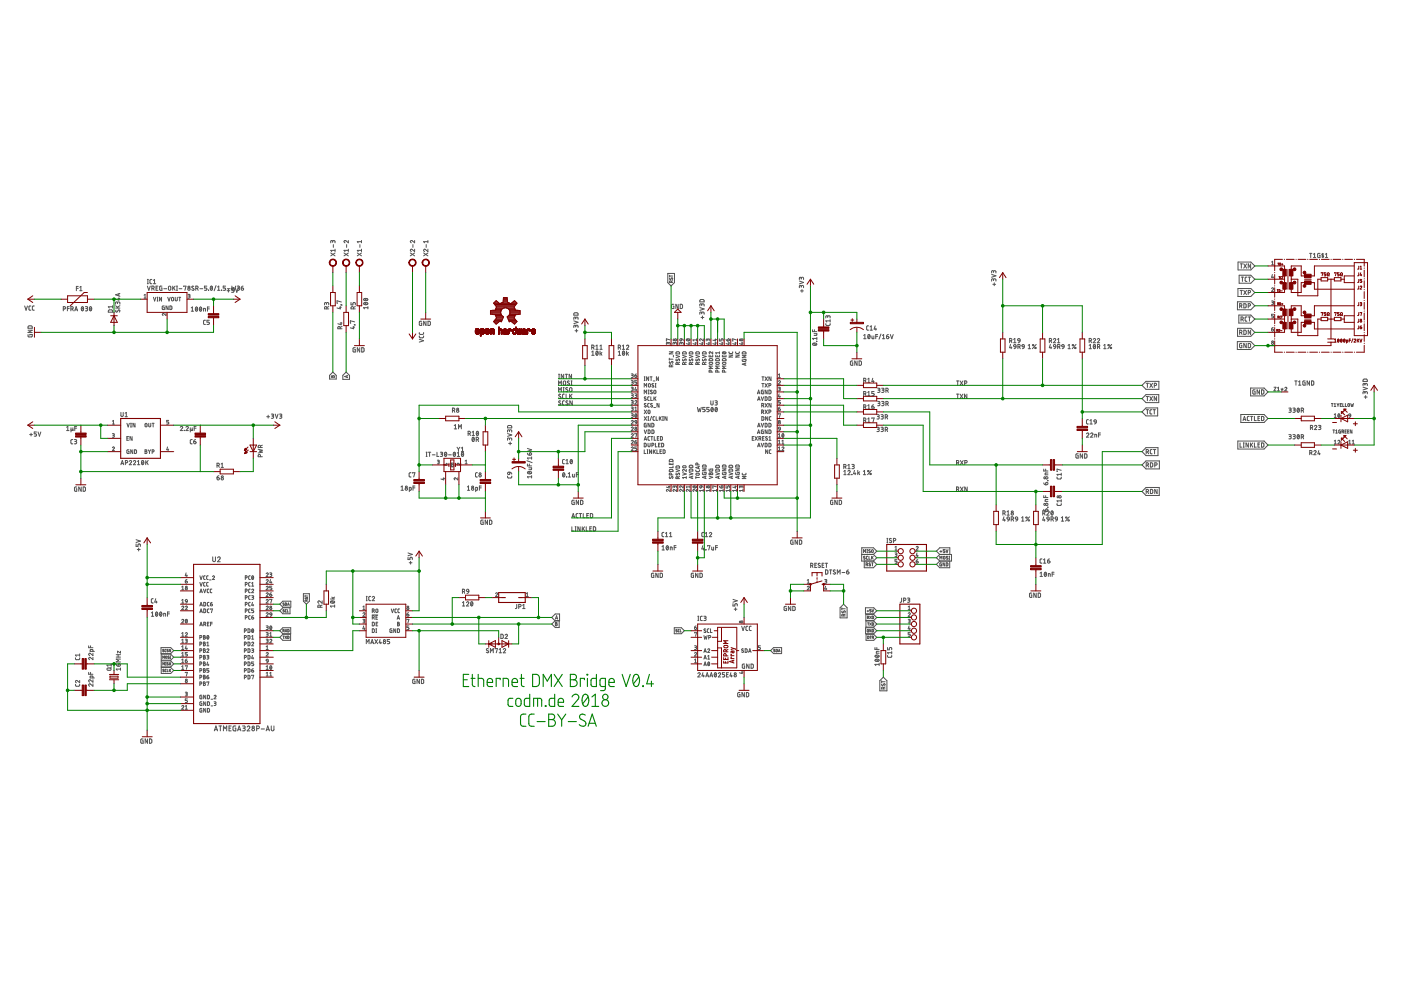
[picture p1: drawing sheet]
<svg xmlns="http://www.w3.org/2000/svg" width="297mm" height="210mm" viewBox="0 0 297 210" stroke-linecap="round" stroke-linejoin="round" font-family="sans-serif">
<g fill="none" stroke="#505050" stroke-width=".21">
<path d="M31.2 59.2h.3M31.3 59.2v1M32.2 59.2l-.4 .3v.5l.4 .2M32.5 59.5l.3-.3v1M70.1 53.6l.9 .7M70.5 51.2l.3-.2 .2 .1v.4M70.5 51.4v-.3l-.3-.1-.1 .5M70.7 51.9v.6M71 53.1h-.9l.2 .2M71 53.6l-.9 .7M71 52.8v.5M72.9 53.6l1 .7"/>
<path d="M73.5 51.9v.6M73.9 51v.5l-.6-.4a.25 .25 0 0 0-.4 0 .25 .25 0 0 0 .3 .4M73.9 53.1h-1l.3 .2M73.9 53.6l-1 .7M73.9 52.8v.5M75.8 53.6l.8 .7M76.3 51.9v.6M76.6 53.6l-.8 .7M76.6 53.1h-.8l.1 .2M76.6 51v.5M76.6 52.8v.5M76.6 51.2h-.8l.1 .3"/>
<path d="M87 53.6l.9 .7M87.5 51.9v.6M87.9 52.8v.5l-.5-.4a.25 .25 0 0 0-.4 .1 .25 .25 0 0 0 .2 .3M87.9 51v.5l-.5-.4a.24 .24 0 0 0-.4 0 .24 .24 0 0 0 .2 .4M87.9 53.6l-.9 .7M89.8 53.6l.9 .7M90.4 51.9v.6M90.7 52.8v.5l-.8-.4-.1 .2 .2 .2M90.7 51v.5M90.7 51.2h-.9l.2 .3M90.7 53.6l-.9 .7M141.6 58h1.4v1.9l-.7 .7-.7-.7z"/>
<path d="M142 58.4v.3M142 58.5h.6M142 58.9l.1 .4 .4-.4v.4M142.3 59.9l-.1-.4-.2 .1v.3h.6M142.6 59.5l-.3 .2M169.5 59.6l.9 .3-.9 .3M169.9 59l.1-.2h.3l.1 .5M169.9 59.2l-.1-.4h-.2l-.1 .5M210.2 58.2l1 .3-1 .3M210.7 59.4l.2-.3 .3 .5M210.7 59.5l-.1-.3-.2-.1-.2 .5M210.7 57.6v-.2h.4l.1 .5"/>
<path d="M210.7 57.8l-.1-.3-.1-.1-.2 .1-.1 .4M210.8 60v.6M262.5 55.6h2.7l.8 .8-.8 .8h-2.7zM262.7 58.4h2.5l.8 .8-.8 .8h-2.5zM263 55.9h.4M263.2 58.8h.5M263.2 55.9v1M263.4 58.8v.9M263.7 55.9l.6 1M264.3 55.9l-.6 1M264.4 58.8h-.3l-.1 .1v.7l.4 .1M264.6 58.8h.6"/>
<path d="M264.9 58.8v.9M265.2 55.9v1l-.6-1v1M269.6 55.6l.2-.2v.8M269.6 56.2h.4M269.8 58.2l-.2 .6h.4M269.9 58.6v.4M277.7 53.7h.5M277.9 53.7v.9M278.5 53.9l.2-.2v.9M278.5 54.6h.5M279.9 53.7l-.5 .1 .1 .8h.4v-.5h-.2M280.4 53.7v.9"/>
<path d="M280.6 53.9h-.4l.4 .4v.2h-.4M281 54.6h.5M281 53.9l.3-.2v.9M5.2 64.9l.3 .9 .3-.9M5.9 70.9l.1 .5 .8-.1v-.4h-.5v.2M5.9 70h.9l-.9 .5h.9M6 69.2l.7-.1 .1 .5h-.9zM6.5 64.9h-.3l-.1 .2 .1 .6 .3 .1M7.3 64.9h-.3l-.1 .2v.6l.4 .1M13.4 65.5l.5-.1v-.3l-.5-.1v.9M14.3 65.4h.4M14.7 65h-.4v.9"/>
<path d="M15 65.5l.5-.1v-.3l-.5-.1v.9M15.3 65.5l.2 .4M15.9 65.9l.3-.9 .2 .9M15.9 65.7h.5M16.2 61.1h.4M16.6 60.7h-.4v.9M16.9 61.6h.5M16.9 60.9l.2-.2v.9M17.4 65a.42 .42 0 0 1 .3 .5 .42 .42 0 0 1-.3 .4l-.2-.4zM17.7 65.2l-.4 .5M18.1 65l.5 .1-.1 .3h-.3M18.3 65.4l.2 .1v.3l-.4 .1"/>
<path d="M19.1 65a.42 .42 0 0 1 .4 .5 .42 .42 0 0 1-.4 .4l-.1-.3zM19.4 65.2l-.4 .5M23.1 65.8h.7l.1 .4h-.9zM23.9 65h-.9l.2 .3M23.9 64.8v.5M24.5 65.3h.9M24.5 64.8l.6 .5M24.6 65.7l-.1 .4 .2 .1 .4-.5h.2l.1 .2-.1 .3M24.9 64.2l.1-.1h.3l.1 .4M24.9 64.4v-.3l-.2-.1-.2 .1v.4M25 63.3h.4M25.2 62.3v.4"/>
<path d="M25.2 63.1v.5l-.7-.2M25.4 64.8l-.5 .3M25.4 62.2l-.9 .3 .9 .3M30.5 62.6l.3-.2v.8M30.5 63.2h.5M31.2 60.7l.4 .9 .3-.9M31.2 60.2h.3M32.2 61.2l.4-.1v-.4h-.4v.9M32.5 61.2l.2 .4M32.5 60.2h.5M32.5 63l.3 .8 .2-.8M33.1 61.1h.3"/>
<path d="M33.3 63.8h.2M33.3 63h.2M33.4 63v.8M33.5 60.7h-.4v.9h.4M34.2 63v.8l-.4-.8v.8M34.3 60.7h-.4v.8l.4 .1v-.5h-.1M34.7 61.2h.6M34.8 64.9l-.4 .1 .1 .6h.3v-.4h-.1M35.2 66.5v.4l-.4-.4a.22 .22 0 0 0-.4 .1 .22 .22 0 0 0 .2 .3M35.6 63l.2 .8 .3-.8M35.6 64.9v.7l-.4-.7v.7M35.7 60.8l.2-.1 .3 .1v.6l-.2 .2-.3-.2z"/>
<path d="M36 64.9l.4 .1-.1 .6h-.3zM36.4 63.1l.2-.1 .2 .2v.5l-.2 .1-.2-.2zM36.6 60.7v.9M36.8 61l.3 .6M37.1 60.7l-.5 .5M37.1 63v.6l.3 .2 .2-.2v-.6M37.4 60.7h.2M37.4 61.6h.2M37.5 60.7v.9M37.9 63h.4M38 61.2h.6M38.1 63v.8"/>
<path d="M38.9 60.7h.5l-.2 .9M39.9 62.4l.4 .1-.1 .2-.2 .1M40.1 62.8l.2 .1v.2l-.4 .1M40.6 65.3l.2-.2v.9M40.6 66h.4M41.1 60.7h-.3l-.1 .2 .4 .4v.1l-.2 .2-.3-.2M41.5 61.2l.5-.1v-.4h-.5v.9M41.6 65.1a.42 .42 0 0 1 .3 .4 .42 .42 0 0 1-.3 .5l-.2-.3zM41.8 61.2l.2 .4M41.9 65.3l-.4 .5M42.4 61.2h.6M42.4 65.1a.42 .42 0 0 1 .4 .4 .42 .42 0 0 1-.4 .5l-.1-.5z"/>
<path d="M42.7 65.3l-.4 .5M43.2 66v-.6h.3l.1 .6M43.6 67.9h-.3l-.1 .2v.6l.4 .1M43.9 60.7h-.6v.4h.5l.1 .2-.1 .2-.5 .1M44 65.5h.4M44.2 61.5h.1M44.4 67.9h-.5v.4h.4l.1 .2-.1 .3h-.4M44.4 65.1h-.4v.9M44.7 60.7a.43 .43 0 0 1 .4 .4 .43 .43 0 0 1-.4 .4l-.1-.2zM45 60.9l-.4 .5M45.8 60.6l-.4 1.1M46.1 61.6h.5"/>
<path d="M46.1 60.9l.3-.2v.9M46.9 61.5h.1M47.8 60.7h-.5v.4h.4l.1 .2-.1 .2-.4 .1M48.1 61.6h.6M48.2 61.2h.6M48.4 61.3v.6M49.1 60.7l.2 .9 .3-.6 .1 .6 .3-.9M49.6 61.1h-.5v.4h.4l.1 .2-.1 .3h-.4M49.9 61.1l.3 .9 .3-.9 .2 .1v.3l-.4 .1M50.3 60.7h.5v.3l-.4 .1M51.1 61.1h.4l.1 .2M51.1 61.1l.1 .3 .1 .2 .3-.3"/>
<path d="M51.5 60.7l-.2 .1-.2 .3M51.6 61.3h.1M69.2 64.4l.3-.3 .2 .2v.3M69.2 64.5l-.1-.3h-.2l-.1 .4M69.3 65.5l-.1-.5h-.3l-.1 .5h.9M69.7 65l-.4 .2M69.9 79.6l.7-.7 .7 .7v.8h-1.4zM70.3 79.7l.2 .1 .3-.1 .1 .3h-.6zM70.5 79.8v.2M72 65.2h.4M72.1 69.7l-.1-.4h-.3l-.1 .4h.9M72.1 68.5h.4"/>
<path d="M72.2 65v.5l-.7-.2M72.4 64.6h.1M72.3 68.3v.6l-.7-.3M72.4 64.6l.2 .1M72.4 64l-.9-.2 .1 .5M72.5 69.2l-.4 .2M73.4 78.9l.7 .7v.8h-1.4v-.8zM73.6 79.7v.3M73.7 79.6l-.6 .2 .6 .3M74.4 64.1v.5h.4v-.3l.2-.2 .3 .1v.4M74.8 69.4h.4M74.9 65.5l-.1-.5h-.3l-.1 .5h.9"/>
<path d="M75 69.2v.5l-.7-.2M75.1 68.8h.1M75.1 68.8v.1M75.2 68.8v.1M75.2 68.8l.2 .1M75.2 68.2l-.9-.2 .1 .5M75.3 73.7l-.4 .1v.8h.4v-.5h-.1M75.3 65l-.4 .2M76.3 73.7v.9l-.5-.9v.9M76.7 73.7l.5 .2v.6l-.2 .1h-.3zM77.1 64.3a.48 .48 0 0 1 .5-.2 .48 .48 0 0 1 .4 .4 .47 .47 0 0 1-.5 .1 .47 .47 0 0 1-.4-.3zM77.1 63.4a.47 .47 0 0 1 .5-.1 .47 .47 0 0 1 .4 .3 .46 .46 0 0 1-.5 .2 .46 .46 0 0 1-.4-.4z"/>
<path d="M77.3 64.2l.5 .4M77.3 63.3l.5 .4M78 65.2h-.9l.2 .3M78 65v.5M88.9 71.2v.3l.2 .1h.6l.1-.4M88.9 70.5v.3l.2 .1h.6l.1-.4M88.9 71.9l.9 .3-.9 .3M89.4 68.1l-.5 .1 .1 .8h.4v-.5h-.1M90.3 68.1v.9l-.5-.9v.9M90.7 68.1l.5 .2-.1 .7h-.4zM118.4 79.4h.2M118.5 79.4v.9"/>
<path d="M119.5 79.4v.9l-.5-.9v.9M119.8 79.4h.5M120.1 79.4v.9M121.2 79.4v.9l-.5-.9v.9M121.7 68l.9 .3-.9 .3M121.7 66.4l.7-.1 .2 .5h-.9zM121.9 70.1h.6M122.1 69.2l.3-.3 .1 .2 .1 .3M122.1 69.2l-.3-.2-.1 .4M122.1 67.5l.1-.2h.3l.1 .4M122.1 67.6l-.1-.3-.1-.1-.2 .1v.4M122.1 69.2v.1"/>
<path d="M122.2 69.8v.6M125.5 75.3h.5M125.5 74.6l.2-.2v.9M125.5 73.7h.2M125.7 73.7l.3-.3-.2-.2h-.3v.9M125.8 73.7l.2 .4M126.3 74.1h.5M126.3 73.4l.3-.2v.9M126.5 74.5a.43 .43 0 0 1 .3 .4 .43 .43 0 0 1-.3 .4l-.2-.4zM126.8 74.6l-.4 .5M127.2 73.4l.2-.2v.9M127.2 74.1h.5"/>
<path d="M127.2 74.4v.9M127.4 74.9l.2 .4M127.6 74.7l-.4 .3M131.1 73.7l.4-.1v-.3l-.4-.1v.9M131.1 74.6l.2-.2v.9M131.1 75.3h.5M131.4 73.7l.2 .4M132 73.4l.2-.2v.9M132 74.1h.4M132.1 74.5a.43 .43 0 0 1 .4 .4 .43 .43 0 0 1-.4 .4l-.1-.4zM132.4 74.6l-.4 .5M132.8 73.4a.25 .25 0 0 1 .4-.2 .25 .25 0 0 1 0 .4l-.4 .5h.5"/>
<path d="M132.8 74.4v.9M133 74.9l.2 .4M133.2 74.7l-.4 .3M133.8 79.3h.4l.1 .2-.4 .1M134 79.6l.2 .1v.3l-.4 .1M134.6 79.6h.3a.22 .22 0 0 1 .1 .3 .22 .22 0 0 1-.2 .2 .22 .22 0 0 1-.2-.2zM134.9 79.3l-.3 .3M136.6 79.9h.2M136.7 79.9v.8M137.5 79.9v.8l-.4-.8v.8M137.8 79.9h.5M138 79.9v.8"/>
<path d="M139.6 79.9v.8l-.4-.8v.8M141.6 72.8l.3-.2 .2 .4M141.6 72.9v-.2l-.2-.1-.1 .4M141.9 75.9v.5M141.9 76.2h.8M141.9 74.6h.8l-.8 .4h.8M142 76.7l-.1 .2 .2 .1 .5-.4v.4M142.1 72.1l-.8-.3 .1 .5M142.3 77.8v-.4h-.3l-.1 .4h.8M142.7 77.3l-.4 .2M142.8 75.4v.3M142.9 64.5l-.5 .1 .1 .8h.4v-.5h-.2"/>
<path d="M143 72.8l.4-.2 .1 .4M143 72.9v-.2l-.2-.1-.1 .4M143.3 75.3l.8 .3-.8 .3M143.3 74.7l.7-.1 .1 .4h-.8zM143.4 76.2l-.1 .2 .2 .1 .5-.4v.4M143.7 77.3v-.4h-.4v.4h.8M143.8 64.5v.9l-.5-.9v.9M144.1 76.8l-.4 .2M144.2 64.5l.5 .2v.6l-.2 .1h-.3zM144.3 72.3h.1M144.4 72.8l.4-.2 .1 .4M144.4 72.9v-.2l-.2-.1-.1 .4"/>
<path d="M144.5 71.8v.4l-.1 .1M144.5 71.8l-.4 .2v.2l.2 .1M144.5 71.8l.3 .1 .1 .3M144.7 75.3l.8 .3-.8 .3M144.7 74.7l.7-.1 .1 .4h-.8zM144.8 76.2l-.1 .2 .2 .1 .3-.4h.2v.4M145.1 77.3v-.4h-.4v.4h.8M145.5 76.8l-.4 .2M145.5 72a.35 .35 0 0 1 .5-.2 .35 .35 0 0 1 .2 .4h-.6zM145.7 71.9l.4 .3M145.9 72.7h.4M146.1 72.6v.4l-.6-.1"/>
<path d="M146.1 75.3l.8 .3-.8 .3M146.2 74.7l.6-.1 .1 .4h-.8zM146.2 76.2v.2l.1 .1 .5-.4v.4M146.6 77.3l-.1-.4h-.3l-.1 .4h.8M146.9 76.8l-.3 .2M147.3 72.7h.4M147.5 72.6v.4l-.6-.1M147.5 75.3l.8 .3-.8 .3M147.6 74.7l.6-.1 .1 .4h-.8zM147.6 76.2v.2l.1 .1 .5-.4v.4M147.7 71.8v.5M147.7 72.1h-.8l.2 .2"/>
<path d="M148 77.3l-.1-.4h-.3l-.1 .4h.8M148.3 76.8l-.3 .2M148.4 65.2l.9 .3-.9 .3M148.5 63.5h.6l.2 .5h-.9zM148.6 67.3h.6M148.7 72.7h.4M148.8 66.4l.1-.2h.3l.1 .4M148.8 66.3l-.3-.1-.1 .4M148.8 64.6l.1-.1h.3l.1 .4M148.8 64.8v-.3l-.2-.1-.2 .1v.4M148.8 66.3v.2M148.9 67v.6"/>
<path d="M148.9 72.6v.4l-.6-.1M148.9 75.3l.8 .3-.8 .3M149 74.7l.6-.1 .1 .4h-.8zM149 76.2l-.1 .2 .2 .1 .5-.4v.4M149.1 71.8v.5l-.4-.4a.22 .22 0 0 0-.4 .1 .22 .22 0 0 0 .2 .3M149.4 77.3l-.1-.4h-.3l-.1 .4h.8M149.7 76.8l-.3 .2M150.1 72.1l.1-.2h.2l.1 .4M150.1 72.2l-.2-.4-.2 .5M150.2 72.7h.3M150.3 72.6v.4l-.6-.1M150.3 75.3v.3h.8v-.3"/>
<path d="M150.4 76.9l.5-.1 .2 .1v.2l-.5 .2zM150.4 76.1h.6l.1 .4h-.8zM150.7 75.4v.2M150.8 78.9l-.1-.4h-.3l-.1 .4h.8M151.1 74.6v.4l-.4-.3a.22 .22 0 0 0-.4 0 .22 .22 0 0 0 .2 .3M151.1 77.6h-.8l.5 .3-.5 .2h.8M151.6 72.7h.3M151.6 72h.3M151.7 71.8v.5l-.6-.2M151.7 72.6v.4l-.6-.1M151.7 75.3v.3h.8v-.3M151.8 76.9l.5-.1 .2 .2-.1 .2-.4 .1z"/>
<path d="M151.8 76.1h.6l.1 .4h-.8zM152.1 75.4v.2M152.2 78.9l-.1-.4h-.3l-.1 .4h.8M152.5 71.8v.5h.4l.2-.5 .2 .1v.4M152.5 74.6v.4M152.5 77.6h-.8l.5 .3-.5 .2h.8M152.5 74.8h-.8l.2 .2M153 72.7h.3M153.1 72.6v.4l-.6-.1M153.2 75.3v.3h.7v-.3M153.2 76.9l.5-.1 .2 .1v.2l-.5 .2zM153.2 76.1h.6l.1 .4h-.7z"/>
<path d="M153.2 74.7a.41 .41 0 0 1 .4-.1 .41 .41 0 0 1 .3 .3 .41 .41 0 0 1-.4 .1 .41 .41 0 0 1-.3-.3zM153.3 74.6l.5 .4M153.5 75.4v.2M153.6 78.9v-.4h-.4v.4h.7M153.9 77.6h-.7l.4 .3-.4 .2h.7M153.9 71.9l.4 .4M154.4 71.9a.22 .22 0 0 1 .3 .1 .22 .22 0 0 1-.2 .3h-.2zM154.4 72.7h.3M154.5 72.6v.4l-.6-.1M154.6 74.6l.1 .4 .6-.1v-.3M154.6 75.3h.7l-.7 .4h.7M155.8 72.7h.3"/>
<path d="M156 72.6v.4l-.7-.1M156 74.6l.1 .4 .6-.1v-.3M156 75.3h.7l-.7 .4h.7M156.1 72.1l-.8-.3 .1 .5M157.2 72.7h.3M157.4 72.6v.4l-.6-.1M157.4 76.2v.4h.1h.6l.1-.4h-.5v.1M157.4 75.4h.8l-.8 .4h.8M157.4 74.7l.6-.1 .2 .4h-.8zM157.9 77v.4M158.2 77l-.8 .2 .8 .3M161.5 79.9h.5"/>
<path d="M161.8 79.9v.8M162.2 79.9l.5 .8M162.7 79.9l-.5 .8M163.5 79.9v.8l-.5-.8v.8M165 79.5l.2-.2v.8M169.7 61.7h.6M169.9 60.7l.1-.1h.3l.1 .4M169.9 60.9l-.1-.3-.2-.1-.1 .5M170 61.4v.6M172.3 69.9v.4h.9M172.3 72.9a.46 .46 0 0 1 .5-.2 .46 .46 0 0 1 .3 .4 .47 .47 0 0 1-.4 .1 .47 .47 0 0 1-.4-.3zM172.5 72.8l.5 .4"/>
<path d="M172.6 70.7h.6l-.1 .4h-.5M172.7 69.9v.4M173.1 72.4h.1M173.1 72.3v.1M173.1 72.3h.1M173.2 71.5v.5M173.2 71.8h-.9l.2 .2M175.1 68.6v.3l.2 .1h.6l.1-.4M175.5 67.2l.3-.3 .2 .2v.3M175.5 67.3v-.3h-.3l-.1 .4M176 67.8v.5M176 68h-.9l.2 .3"/>
<path d="M180.8 76.5l-.5 .1 .1 .8h.4v-.5h-.1M181.7 76.5v.9l-.5-.9v.9M182.1 76.5l.5 .2-.1 .7h-.4zM183.1 71.1l.3-.2v.9M183.1 71.8h.5M184 71h.1a.42 .42 0 0 1 .4 .4 .42 .42 0 0 1-.4 .4zM184.1 69.1h-.2l-.2 .2 .1 .6 .3 .1M184.4 71.1l-.4 .5M184.5 70h.5M184.5 69.3l.2-.2v.9M184.9 71.2v.6h.1h.3v-.6M185.5 69.1l-.2 .7h.5"/>
<path d="M185.7 71.3h.4M185.7 69.6v.4M186.1 70.9h-.4v.9M186.8 70.8l-.4 1.1M187.1 71.8h.5M187.1 71.1l.2-.2v.9M188 71.3h.3a.25 .25 0 0 1 .2 .3 .25 .25 0 0 1-.3 .2 .25 .25 0 0 1-.2-.2zM188.4 70.9l-.3 .1-.1 .3M188.8 70.9l.3 .9 .3-.9M210.5 60.3h.6M214.1 72.3l.4-.1v-.3l-.4-.1v.9M214.2 73l-.1 .7h.4"/>
<path d="M214.4 72.3l.1 .4M214.4 73.5v.4M214.9 72l.3-.2v.9M214.9 72.7h.5M215 73.1h.3l.1 .4h-.4zM215.4 73.5l-.4 .4M215.8 73.5l.5-.1-.1-.4h-.4v.9M215.9 71.8h.3l.1 .5-.5-.1zM216.1 73.5l.2 .4M216.3 72.3l-.4 .4M216.8 73.1h.3l.1 .4h-.4zM217.2 73.5l-.1 .3-.3 .1"/>
<path d="M218 73.2l.2-.2v.9M218 73.9h.5M219.7 73l-.8 .9M222.5 72.3l.4-.1v-.3l-.4-.1v.9M222.7 73l-.2 .7h.5M222.8 72.3l.2 .4M222.8 73.5v.4M223.4 72a.24 .24 0 0 1 .3-.2 .24 .24 0 0 1 .1 .4l-.4 .5h.4M223.4 73.1h.4l.1 .4-.5-.1zM223.9 73.5l-.4 .4M224.2 72.7h.5M224.2 72l.3-.2v.9"/>
<path d="M224.2 73.5l.5-.1v-.3l-.5-.1v.9M224.6 73.5l.1 .4M225.1 73.2l.4-.1 .1 .4h-.4zM225.6 73.5l-.4 .4M226.4 73.9h.5M226.4 73.2l.3-.2v.9M228.1 73l-.8 .9M230.9 73.9h.5M230.9 73.2l.3-.2v.9M230.9 72.3h.3M231.2 72.3l.2-.1v-.3l-.5-.1v.9M231.2 72.3l.2 .4"/>
<path d="M231.8 72a.25 .25 0 0 1 .3-.2 .25 .25 0 0 1 .1 .4l-.4 .5h.5M231.9 73.1a.42 .42 0 0 1 .4 .4 .42 .42 0 0 1-.4 .4l-.1-.3zM232.2 73.2l-.4 .5M232.6 72a.25 .25 0 0 1 .4-.2 .25 .25 0 0 1 .1 .4l-.5 .5h.6M232.7 73.5h.2M232.9 73.5l.3-.2-.1-.2-.4-.1v.9M233 73.5l.2 .4M234 73.9h.5M234 73.2l.3-.2v.9M235.7 73l-.8 .9M262.3 72.4h2.9l.8 .9-.8 .8h-2.9zM262.4 64h2.8l.8 .8-.8 .9h-2.8z"/>
<path d="M262.4 69.6h2.8l.8 .9-.8 .8h-2.8zM262.5 61.2h2.7l.8 .8-.8 .9h-2.7zM262.7 66.8h2.5l.8 .8-.8 .9h-2.5zM262.8 64.9l.5-.1v-.3l-.5-.1v.9M262.8 70.5l.5-.1v-.3l-.5-.1v.9M262.9 61.6h.5M263.1 67.7l.5-.1v-.3l-.5-.1v.9M263.1 64.9l.2 .4M263.1 70.5l.2 .4M263.2 61.6v.9M263.3 72.8l-.5 .1v.7l.2 .1h.3v-.5h-.2M263.4 67.7l.2 .4"/>
<path d="M263.7 61.6l.6 .9M263.7 64.4l.5 .1v.6l-.1 .2h-.4zM263.7 70l.5 .2-.1 .7h-.4zM264.2 72.8v.9l-.5-.9v.9M264.3 61.6l-.6 .9M264.4 67.2h-.3l-.1 .2v.6l.4 .1M264.6 72.8l.5 .2 .1 .5-.2 .2h-.4zM264.6 62.1l.5-.1v-.3l-.5-.1v.9M264.6 64.9l.5-.1v-.3l-.5-.1v.9M264.6 67.2h.6M264.9 67.2v.9M265.2 70v.9l-.6-.9v.9"/>
<path d="M269.6 61.2a.21 .21 0 0 1 .3-.2 .21 .21 0 0 1 .1 .4l-.4 .4h.4M269.6 63.8l.4 .2-.3 .2M269.6 69.8h.3a.21 .21 0 0 1 .1 .2 .21 .21 0 0 1-.2 .2 .21 .21 0 0 1-.2-.2zM269.8 64.2l.2 .3-.4 .1M269.9 69.4l-.3 .4M270 66.6h-.4v.4h.3l.1 .2-.1 .2h-.3M6.3 92.1h.6M6.6 91.8v.6M7.7 91.6h-.4v.4h.3l.1 .2-.1 .3h-.3M8.1 91.6l.3 .9 .3-.9M14.1 90.6l.3-.2v.9M14.1 91.3h.5"/>
<path d="M15 91.1l.2 .2 .3-.2M15 90.7v.9M15.4 93.2l-.4 .2 .1 .6 .3 .1M15.5 90.7v.6M15.8 93.2l.4 .1v.2l-.3 .1M15.9 90.8h.4M16 93.6l.3 .3-.5 .2M16.3 90.4h-.4v.9M23.8 94.9a.21 .21 0 0 1 .3-.1 .21 .21 0 0 1 .1 .3l-.4 .4h.5M23.8 91.9l.4 .1-.1 .3M23.8 89.9h.5M23.8 89.3l.2-.2v.8"/>
<path d="M23.9 92.3h.2M24 92.3l.2 .3-.4 .1M25.6 87.4l.1 .8 .1 .1 .3-.1v-.8M25.6 98.5l.3-.9 .3 .9M25.7 98.3h.4M26.5 88.3h.5M26.5 87.6l.3-.2v.9M26.6 98.1l.4-.1v-.3l-.4-.1v.9M26.9 92.9h.3M26.9 89.7l.3 .8 .2-.8M27.3 92.6h-.4v.7h.4M27.3 95.4l-.4 .1 .1 .6 .3 .1v-.5h-.1"/>
<path d="M27.4 97.8a.24 .24 0 0 1 .4-.2 .24 .24 0 0 1 0 .4l-.4 .5h.5M27.7 89.7h.2M27.7 90.5h.2M27.8 89.7v.8M28 92.6v.7l-.4-.7v.7M28.2 95.4v.8l-.5-.8v.8M28.3 97.8a.24 .24 0 0 1 .3-.2 .24 .24 0 0 1 .1 .4l-.4 .5h.5M28.5 95.4l.4 .1v.5l-.2 .2h-.2zM28.6 89.7v.8l-.4-.8v.8M29.1 98.5h.5M29.1 97.8l.3-.2v.9M30.1 97.7a.42 .42 0 0 1 .4 .4 .42 .42 0 0 1-.4 .4l-.1-.4z"/>
<path d="M30.5 97.8l-.4 .5M30.8 95.4l.3 .1-.1 .2 .2 .2-.2 .3h-.2zM30.8 95.7h.2M30.8 89.9l.2-.2 .2 .3v.3l-.2 .2-.2-.1zM30.9 97.6v.9M31.1 98l.3 .5M31.4 97.6l-.5 .6M31.4 95.4l.3 .3M31.5 89.7l.1 .7 .1 .1 .3-.2v-.6M31.7 95.7v.5M31.9 95.4l-.2 .3M32.3 95.8h.3l.1-.3-.4-.1v.8"/>
<path d="M32.3 89.7h.4M32.5 89.7v.8M35.5 94.8l-.2 .6h.5M35.6 95.2v.3M35.8 89.1h-.5v.4h.4l.1 .1-.1 .3h-.4M38.2 90.6a.24 .24 0 0 1 .4-.2 .24 .24 0 0 1 .1 .4l-.5 .5h.5M39.1 91.2h.1M39.1 91.2v.1M39.4 90.6a.25 .25 0 0 1 .4-.2 .25 .25 0 0 1 .1 .4l-.5 .5h.5M40.3 91.1l.3 .2 .1-.2M40.3 90.7v.9M40.7 90.7l.2 .6"/>
<path d="M40.7 93.2l-.4 .2 .1 .6 .3 .1M41.1 93.6h.3a.26 .26 0 0 1 .2 .3 .26 .26 0 0 1-.3 .2 .26 .26 0 0 1-.2-.2zM41.2 90.8h.4M41.5 93.2l-.4 .4M41.6 90.4h-.4v.9M46 98.7l.5-.1v-.3l-.5-.1v.9M46.3 98.7l.2 .4M46.9 99.1h.5M46.9 98.4l.2-.2v.9M54.7 95.2l.9 .3-.6 .2 .6 .2-.9 .2M55.2 96.8l-.1-.4h-.3l-.1 .4h.9M55.2 94.6l-.1-.2h-.3l-.1 .5h.9"/>
<path d="M55.2 94.6v.3M55.6 94.4l-.4 .2M56.6 88.3h.5M56.9 88v.6M57.5 87.8h.4l.1 .2-.4 .2M57.8 88.2l.2 .1v.3l-.5 .1M58.4 87.8l.3 .9 .2-.9M59.3 87.8l.4 .1v.3h-.3M59.5 88.2l.2 .1v.3l-.4 .1M90.3 96.8h.3M90.3 95.9h.3M90.4 95.9v.9"/>
<path d="M90.8 95.9h.5M91.1 95.9v.9M91.7 96.4h.5M92.6 95.9v.9h.4M92.7 97.6l.4 .1v.2h-.3M92.9 97.9l.2 .1v.2l-.4 .1M93.4 95.9h.4l.1 .2-.1 .1-.3 .1M93.6 96.3l.2 .1v.3l-.4 .1M94.4 95.9a.42 .42 0 0 1 .3 .4 .42 .42 0 0 1-.3 .4l-.2-.4zM94.5 98.4h.4M94.7 96.1l-.4 .5M94.7 98.2v.5l-.6-.2"/>
<path d="M95.1 96.4h.6M95.5 98.4l.3-.2v.8M95.8 98.2l.4 .1v.2h-.3M95.9 87h.3M96 98.5l.2 .1-.1 .3-.6 .1M96.2 87l.2-.3-.1-.1-.4-.1v.9M96.2 95.9a.42 .42 0 0 1 .4 .4 .42 .42 0 0 1-.4 .4l-.1-.4zM96.2 87l.2 .4M96.3 90.2l.3-.2v.9M96.3 90.9h.5M96.5 96.1l-.4 .5M96.9 94.8l.3 .4"/>
<path d="M96.9 96.1l.3-.2v.9M96.9 96.8h.6M97.2 95.2v.5M97.2 90.9v-.9l.3 .6 .3-.6v.9M97.5 94.8l-.3 .4M97.7 98.2v.5l-.4-.4a.22 .22 0 0 0-.4 .1 .22 .22 0 0 0 .2 .3M97.8 95.7h.5M97.8 95l.3-.2v.9M98 95.9a.42 .42 0 0 1 .3 .4 .42 .42 0 0 1-.3 .4l-.2-.4zM98.3 96.1l-.4 .5M98.6 98.3h.5M98.6 97.7l.2-.1v.7"/>
<path d="M99.3 91.9h.4v-.4l-.4-.1v1M99.5 91.9l.2 .5M100.1 91.7l.3-.3v1M100.1 92.4h.5M100.2 92.8a.42 .42 0 0 1 .4 .4 .42 .42 0 0 1-.4 .4l-.1-.4zM100.5 92.9l-.4 .5M101 93.2h.3l.2-.2-.2-.3h-.3v.9M101.1 91.5a.42 .42 0 0 1 .4 .4 .42 .42 0 0 1-.4 .4l-.1-.4zM101.3 93.2l.2 .4M101.4 91.7l-.4 .4M107.6 91.9l.9 .3-.9 .3M107.7 90.3l.7-.1 .1 .5h-.9z"/>
<path d="M107.8 94h.7M108 93.1l.1-.2h.3l.1 .4M108 93.2l-.2-.4-.2 .1v.4M108 91.4l.1-.2h.3l.1 .4M108 91.5v-.3l-.3-.1-.1 .5M108.2 93.7v.6M111.7 97.7l1.1 .4M111.8 96.1l.1 .3 .3 .1M111.8 98.4v.4h.9M111.8 95.1l.9 .3-.9 .3M112.1 99.2h.6l-.1 .4h-.5M112.2 98.4v.4"/>
<path d="M112.2 96.1a.26 .26 0 0 1 .5 0 .26 .26 0 0 1-.2 .4h-.3zM112.7 96.9v.5M112.7 97.1h-.9l.2 .3M118.4 81.7v-.9l.3 .5 .3-.5v.9M118.4 83.1v-.9l.3 .5 .3-.5v.9M118.4 80.3h.2M118.9 85h-.3l-.2 .2 .5 .4v.2l-.5-.1M118.9 83.7l-.2-.1-.3 .2 .5 .4v.2l-.2 .1-.3-.2M119.4 83.1h.2M119.4 82.2h.2M119.5 82.2v.9M119.5 80.8l.4 .1v.6l-.2 .2-.3-.3z"/>
<path d="M119.7 85h-.3l-.1 .2v.6l.4 .1M119.7 83.6h-.3l-.1 .2v.6l.4 .1M119.7 97.4l-.3 .1-.1 .1v.6l.4 .1M120 98.3h.5M120 97.6l.2-.2v.9M120 83.6v.9h.4M120.4 82.2h-.3l-.1 .2 .4 .4v.2h-.5M120.4 85h-.3l-.1 .2 .4 .4v.2l-.4-.1M120.7 80.8h-.3l-.1 .2 .4 .4v.2l-.1 .1-.3-.2M120.8 82.3l.1-.1 .3 .1v.6l-.1 .2-.3-.2zM120.8 83.6v.9M121 83.9l.3 .6"/>
<path d="M121 97.5a.43 .43 0 0 1 .4 .4 .43 .43 0 0 1-.4 .4l-.1-.4zM121.1 80.8h.2M121.1 81.7h.2M121.2 80.8v.9M121.3 83.6l-.5 .5M121.3 97.6l-.4 .5M121.3 85v.9l-.5-.9v.9M133.8 94.9a.22 .22 0 0 1 .3-.1 .22 .22 0 0 1 .1 .3l-.4 .4h.5M133.8 93.5a.22 .22 0 0 1 .3-.1 .22 .22 0 0 1 .1 .3l-.4 .4h.5M133.8 92.1a.22 .22 0 0 1 .3-.2 .22 .22 0 0 1 .1 .4l-.4 .4h.5M133.8 90.7a.22 .22 0 0 1 .3-.1 .22 .22 0 0 1 .1 .3l-.4 .4h.5M133.8 89.3a.22 .22 0 0 1 .3-.2 .22 .22 0 0 1 .1 .4l-.4 .4h.5"/>
<path d="M133.8 87.7l.4 .1 .1 .1-.4 .2M133.8 86.3h.4l.1 .2-.4 .2M133.8 84.9h.4l.1 .2-.4 .2M133.8 83.5h.4l.1 .2-.4 .2M133.8 82.1h.4l.1 .2-.4 .1M133.8 80.7h.4l.1 .2-.4 .1M134 88.1l.2 .1v.2l-.4 .1M134 86.7l.2 .3-.4 .1M134 85.3l.2 .1v.2l-.4 .1M134 83.9l.2 .1v.2l-.4 .1M134 82.4l.2 .1v.3l-.4 .1M134 81l.2 .2v.2l-.4 .1"/>
<path d="M134.6 93.7h.3a.22 .22 0 0 1 .1 .2 .22 .22 0 0 1-.2 .2 .22 .22 0 0 1-.2-.2zM134.6 89.4l.1 .1 .3 .1M134.6 89.3l.1-.1h.2l.1 .4M134.6 85.1a.21 .21 0 0 1 .3-.2 .21 .21 0 0 1 .1 .4l-.4 .4h.4M134.6 83.5l.4 .1-.1 .2-.2 .1M134.6 89.3v.1M134.6 92l.4-.1-.2 .8M134.6 87.1h.4M134.6 86.5l.2-.2v.8M134.7 87.8a.37 .37 0 0 1 .3 .3 .37 .37 0 0 1-.3 .4l-.1-.4zM134.8 82.1l-.2 .6h.4M134.8 83.9l.2 .1v.2l-.4 .1"/>
<path d="M134.9 82.5v.4M134.9 93.3l-.3 .4M135 87.9l-.4 .4M135 94.8h-.4v.3h.3l.1 .2-.1 .2h-.3M135 89.6l-.1 .2-.2 .1M135 80.7h-.4v.3l.3 .1 .1 .1-.1 .2-.3 .1M136.6 94l.4 .1-.1 .6h-.3zM136.6 95.4v.8h.3M136.6 82.1v-.8l.2 .4 .3-.4v.8M136.6 83.5v-.8l.2 .4 .3-.4v.8M136.6 93.3l.2-.7 .3 .7M136.6 91.2l.2 .7 .3-.7"/>
<path d="M136.6 88.3l.5 .8M136.6 86.9l.5 .8M136.6 80.7h.2M136.7 93.2h.3M137 85.6h-.3l-.1 .1 .4 .3v.2h-.4M137 84.2h-.3l-.1 .1 .4 .5h-.4M137 89.7l-.4 .1 .1 .7h.3v-.4h-.1M137.1 88.3l-.5 .8M137.1 86.9l-.5 .8M137.2 96.2h.2M137.2 95.4h.2M137.3 95.4v.8"/>
<path d="M137.4 88.3h.1M137.4 89.1h.1M137.4 94v.5l.2 .2 .2-.2v-.5M137.4 91.2l.4 .1-.1 .6h-.3zM137.4 87.1l.2-.2 .2 .2-.1 .6-.3-.1zM137.4 83.5h.2M137.4 82.7h.2M137.5 88.3v.8M137.5 82.7v.8M137.6 81.3h.2l.1 .2-.1 .6-.3-.1zM137.7 85.5l-.4 .2 .1 .5 .3 .1M137.7 84.1l-.4 .2 .1 .5 .3 .1"/>
<path d="M137.7 92.6l-.3 .1v.6h.3M137.8 89.7v.8l-.4-.8v.8M138 92.6h.4M138 84.1v.8h.3M138.1 95.4v.8l-.4-.8v.8M138.2 88.3l-.4 .9M138.2 89.7l.3 .1 .1 .2v.3l-.2 .2h-.2zM138.2 92.6v.7M138.2 94.4l.4-.1v-.2l-.4-.1v.7M138.2 91.2l.4 .1v.6h-.4zM138.3 82.8l-.3-.1-.1 .2 .4 .5h-.4M138.3 85.6h-.3l-.1 .1 .4 .3v.2h-.4"/>
<path d="M138.5 80.8h.4M138.5 95.4v.8M138.6 81.4l-.3-.1-.1 .2 .4 .5h-.4M138.6 86.4h.4M138.6 84.1v.8M138.7 82.8l.2-.1 .2 .2v.4l-.2 .2-.3-.2zM138.7 95.7l.3 .5M138.7 92.6v.7h.3M138.8 88.3l-.3 .2v.5l.3 .1M138.8 84.4l.3 .5M138.9 81.3h.2M138.9 82.1h.2"/>
<path d="M139 94v.7h.3M139 95.4l-.5 .4M139 81.3v.8M139.1 84.1l-.5 .5M139.1 88.3v.8h.3M139.3 95.4v.8h.3M139.4 92.9h.2M139.6 94.3h.3M139.7 92.6h-.3v.7h.3M139.7 85.5v.8l-.4-.8v.8M139.8 88.3v.8M139.9 95.7h.3"/>
<path d="M140 88.6l.2 .5M140 94h-.4v.7h.4M140 92.6l.4 .1v.5l-.2 .1h-.2zM140.2 88.3l-.4 .5M140.3 94l.4 .1-.1 .6h-.3zM140.3 95.4h-.4v.8h.4M140.5 88.3h.2M140.5 89.1h.2M140.6 88.3v.8M140.6 95.4l.4 .1v.5l-.2 .2h-.2zM141.4 88.3v.8l-.4-.8v.8M141.9 98.1v.4h.8v-.4"/>
<path d="M142 99.5h.6l.1 .4h-.8zM142 97.4h.6l.1 .4h-.8zM142.2 98.2v.3M142.7 98.8v.3h-.8M143.3 99.5l.8 .3-.8 .3M143.3 98.9l.7-.1 .1 .4h-.8zM144.7 98.9l.6-.1 .2 .2-.1 .2h-.5l-.2-.1zM145.5 99.5v.4l-.4-.3a.21 .21 0 0 0-.4 0 .21 .21 0 0 0 .2 .3M146.2 99.6l.6-.1 .1 .4h-.8zM146.2 98.7h.6l.1 .4h-.8zM147.5 99.7l.2 .3h.5l.1-.3M147.9 86.4l.2 .9 .2-.6 .2 .6 .2-.9"/>
<path d="M148 98.6l-.1-.3-.3-.1-.1 .4h.8M148.1 99v.4M148.3 98.9l-.8 .2 .8 .3M148.9 99.4h.8l-.8 .4h.8M149 98.6h.6l.1 .4h-.8zM149.5 86.4h-.5v.4h.4l.1 .2-.1 .2-.4 .1M150.3 99.4l.1 .5 .7-.1v-.4h-.4v.2M150.4 86.4h-.5v.4h.4l.1 .2-.1 .2-.4 .1M150.7 85v.7l.2 .2 .3-.2v-.7M150.9 86.4a.42 .42 0 0 1 .3 .4 .42 .42 0 0 1-.3 .4l-.2-.4zM151.2 86.6l-.4 .5M151.6 85h.4l.1 .2-.4 .2"/>
<path d="M151.7 86.4a.42 .42 0 0 1 .4 .4 .42 .42 0 0 1-.4 .4l-.1-.4zM151.8 98.7h.6l.1 .4h-.8zM151.8 99.5h.6l.1 .4h-.8zM151.8 85.4l.2 .1v.3l-.4 .1M152 86.6l-.4 .5M153.2 99.4h.7l-.7 .4h.7M153.2 98.7l.6-.1 .1 .4h-.7zM154.6 99.6l.6-.1 .1 .4h-.7zM154.6 98.7h.6l.1 .4h-.7zM156 99.4h.7l-.7 .4h.7M156 98.7l.6-.1 .1 .4h-.7zM159.5 92.9h.2"/>
<path d="M159.9 92.6h-.4v.7h.4M160.1 92.6l.5 .7M160.6 83.5l.2-.8 .3 .8M160.6 91.9l.2-.7 .3 .7M160.6 92.6l-.5 .7M160.6 84.9l.3-.8 .3 .8M160.6 90.5l.3-.8 .3 .8M160.6 94.7l.3-.7 .3 .7M160.7 83.3h.3M160.7 91.7h.3M160.7 84.7h.4M160.7 90.3h.4"/>
<path d="M160.7 94.6h.4M160.9 93h.3v-.4h-.3v.7M161.2 93l.2 .3M161.4 84.1l.2 .8 .3-.8M161.4 89.7l.2 .8 .3-.8M161.4 94l.2 .7 .3-.7M161.5 87.4h.2M161.5 86l.3-.1 .1-.3-.4-.1v.8M161.5 88.3l.4 .2v.6h-.4zM161.5 81.3h.5M161.7 87.4l.2-.1v-.2l-.4-.2v.8M161.7 92.9h.2"/>
<path d="M161.7 87.4l.2 .3M161.8 81.3v.8M161.8 86l.1 .3M161.8 82.7l-.4 .1 .1 .7h.3v-.4h-.1M161.8 91.2h-.4l.1 .7h.3v-.4h-.1M162 92.6h-.3v.7h.3M162.2 81.3l.5 .8M162.2 85.5l.5 .8M162.2 86.9l.5 .8M162.2 84.1l.4 .1-.1 .7h-.3zM162.2 89.7l.4 .2v.5l-.2 .1h-.2zM162.2 94l.4 .1-.1 .6h-.3z"/>
<path d="M162.6 82.7v.8l-.4-.8v.8M162.6 91.2v.7l-.4-.7v.7M162.7 92.6h-.3l-.1 .1 .4 .4v.2l-.4-.1M162.7 81.3l-.5 .8M162.7 86.9l-.5 .8M162.7 85.5l-.5 .8M162.8 88.3v.8l-.5-.8v.8M162.8 95.4v.8l-.5-.8v.8M163 81.7h.4v-.4h-.4v.8M163 82.7l.4 .1v.7h-.4zM163 84.1l.4 .1v.7h-.4zM163 87.4l.4-.1v-.3l-.4-.1v.8"/>
<path d="M163 89.7l.4 .2v.6h-.4zM163 91.2l.4 .1v.6h-.4zM163 94l.4 .1v.6h-.4zM163 93.3h.5M163 92.7l.2-.1v.7M163.5 88.3l-.4 .2v.5l.4 .1M163.5 95.4l-.4 .1v.6l.4 .1M163.5 85.5v.8l-.5-.8v.8M165 80.9a.22 .22 0 0 1 .3-.2 .22 .22 0 0 1 .1 .3l-.4 .5h.5M165 82.1l.4 .1-.1 .2M165 86.7h.4a.22 .22 0 0 1-.1 .4 .22 .22 0 0 1-.3-.2zM165 92.7h.5"/>
<path d="M165 92.1l.2-.2v.8M165 93.5l.2-.2v.8M165 94.9l.2-.1v.7M165 80.1h.5M165 87.8l.5-.1-.3 .8M165 94.1h.5M165 95.5h.5M165.1 82.4h.2M165.1 90.6h.3l.1 .4-.5-.1zM165.2 83.5l-.2 .6h.5M165.2 82.4l.2 .4-.4 .1M165.3 83.9v.4"/>
<path d="M165.4 86.3l-.4 .4M165.5 84.9h-.5v.4h.4l.1 .1-.1 .3h-.4M165.5 91l-.4 .3M165.8 94.9a.21 .21 0 0 1 .3-.1 .21 .21 0 0 1 0 .3l-.3 .4h.4M165.8 94.1h.4M165.8 93.5l.2-.2v.8M165.9 92a.37 .37 0 0 1 .3 .3 .37 .37 0 0 1-.3 .4l-.1-.4zM166.2 92.1l-.4 .4M178.9 99l.4-.1v-.3l-.4-.1v.9M178.9 99.9l.3-.2v.9M179.2 99l.2 .4M179.7 98.7l.3-.2v.9"/>
<path d="M179.7 99.4h.6M179.8 99.9a.24 .24 0 0 1 .3-.1 .24 .24 0 0 1 .1 .3l-.4 .5h.5M180.6 98.5l.5 .1v.2l-.4 .1M180.9 98.9l.2 .3-.1 .2h-.4M181.2 99.7l-.2 .7h.5M181.9 99.7v.9M183 99.9l.3-.2v.9M183.1 80.7l.5-.1v-.3l-.5-.1v.9M183.1 83.5l.5-.1v-.3l-.5-.1v.9M183.1 86.3l.5-.1v-.3l-.5-.1v.9M183.1 89.1l.5-.1v-.3l-.5-.1v.9M183.4 80.7l.2 .4"/>
<path d="M183.4 83.5l.2 .4M183.4 86.3l.2 .4M183.4 89.1l.2 .4M184 80.4l.2-.2v.9M184 83.2l.2-.2v.9M184 86l.2-.2v.9M184 88.8l.2-.2v.9M184 81.1h.5M184 83.9h.5M184 86.7h.5M184 89.5h.5M184.7 99.7l-.8 .9"/>
<path d="M184.8 86.2h.3a.24 .24 0 0 1 .2 .3 .24 .24 0 0 1-.2 .2 .24 .24 0 0 1-.3-.2zM184.8 88.7l.5-.1-.2 .9M185 80.2l-.2 .7h.5M185.2 80.7v.4M185.2 85.8l-.2 .1-.2 .3M185.3 83h-.5v.4h.4l.1 .2-.1 .3h-.4M185.9 87.9l.5 .1-.2 .3M185.9 90.6l.5 .1-.2 .3M186 88.3h.2M186 91h.2M186.1 82.3l.4 .1v.2l-.3 .1M186.1 85.1l.4 .1v.2l-.3 .1"/>
<path d="M186.2 88.3l.2 .2v.2l-.5 .1M186.2 91l.2 .1v.3l-.5 .1M186.3 82.7l.2 .1v.3l-.4 .1M186.3 85.5l.2 .1v.3l-.4 .1M186.8 87.9l.5 .1-.1 .3h-.3M186.8 90.6l.5 .1-.1 .3h-.3M186.9 82.3l.5 .1v.2l-.4 .1M186.9 85.1l.5 .1v.2l-.4 .1M187 88.3l.3 .2-.1 .2-.4 .1M187 91l.2 .1v.3l-.4 .1M187.2 82.7l.2 .3-.1 .2h-.4M187.2 85.5l.2 .3-.1 .2h-.4"/>
<path d="M187.7 88.4h.2M187.7 91.1h.2M187.8 82.8l.5-.1v-.3l-.5-.1v.9M187.8 85.6l.5-.1v-.3l-.5-.1v.9M187.9 88.4l.3-.3-.2-.2h-.3v.9M187.9 91.1l.3-.3-.5-.2v.9M188 88.4l.2 .4M188 91.1l.2 .4M188.1 82.8l.2 .4M188.1 85.6l.2 .4M202.8 98.1l.4-.1v-.3l-.4-.1v.9M202.8 80.8h.5"/>
<path d="M202.8 83.6h.5M203.1 80.8v.9M203.1 83.6v.9M203.1 98.1l.2 .4M203.6 83.6l.6 .9M203.6 80.8l.6 .9M203.6 97.6l.6 .9M204.2 83.6l-.6 .9M204.2 80.8l-.6 .9M204.2 97.6l-.6 .9M204.5 81.3l.5-.1v-.3l-.5-.1v.9M204.6 98.1l.4-.1v-.3l-.4-.1v.9"/>
<path d="M205 83.6v.9l-.5-.9v.9M221.3 99.5v.4h.9M221.7 99.5v.4M225 99.7l-.9-.2 .1 .5M228.6 96.2l-.5 .1v.7l.2 .1h.3v-.5h-.1M229.5 96.2v.9l-.5-.9v.9M230 96.2l.4 .2 .1 .5-.2 .2h-.3zM230.4 92a.25 .25 0 0 1 .3-.2 .25 .25 0 0 1 .1 .4l-.4 .5h.5M230.8 89h-.3l-.1 .2v.6l.4 .1M231.1 89.9h.5M231.1 89.2l.2-.2v.9M231.2 92a.25 .25 0 0 1 .4-.2 .25 .25 0 0 1 0 .4l-.4 .5h.5"/>
<path d="M231.9 89.3l.2 .2h.4M231.9 89.2l.4-.2 .1 .1 .1 .4M231.9 89.2v.1M232.1 92.7v-.6l.4 .1v.5M232.5 89.5l-.4 .4M232.9 92.2h.4M233.3 91.8h-.4v.9M242.1 95.8l.9-.9h2.5v1.7h-2.5zM242.1 98.6l.9-.9h2.8v1.7h-2.8zM243 86.5h2.4v1.7h-2.4l-.9-.9zM243 83.7h2.7v1.7h-2.7l-.9-.9zM243 80.9h2.7v1.6h-2.7l-.9-.8z"/>
<path d="M243 98.6h.3M243 84.1h.5M243 81.3h.5M243 86.9h.5M243 95.8h.3M243.3 98.6l.2-.1v-.3l-.5-.1v.9M243.3 95.8l.2-.1v-.3l-.5-.1v.9M243.3 81.3v.8M243.3 84.1v.9M243.3 86.9v.9M243.3 98.6l.2 .4M243.3 95.8l.2 .4"/>
<path d="M243.8 84.1l.6 .9M243.8 81.3l.6 .8M243.9 98.1l.5 .2v.5l-.2 .2h-.3zM244.2 86.9l-.4 .2v.6l.4 .1M244.3 95.3h-.3l-.1 .2v.6l.4 .1M244.4 84.1l-.6 .9M244.4 81.3l-.6 .8M244.5 86.9h.5M244.5 95.3h.5M244.7 81.7h.5v-.4h-.5v.8M244.7 86.9v.9M244.8 95.3v.9"/>
<path d="M244.8 98.6l.5-.1v-.3l-.5-.1v.9M245.2 84.1v.9l-.5-.9v.9M262.4 93.5h5.6l.8 .9-.8 .8h-5.6zM262.9 93.9v.9h.4M263.1 87.9h4.9l.8 .8-.8 .9h-4.9zM263.5 89.2l.3-.9 .3 .9M263.6 89h.5M263.6 94.8h.2M263.6 93.9h.2M263.7 93.9v.9M264.7 93.9v.9l-.5-.9v.9M264.9 88.3h-.3l-.1 .2v.6l.4 .1"/>
<path d="M265.1 93.9v.9M265.1 88.3h.5M265.2 82.3h2.8l.8 .8-.8 .8h-2.8zM265.3 94.3l.3 .5M265.4 88.3v.9M265.6 93.9l-.5 .6M266 88.3v.9h.4M266 93.9v.9h.4M266.1 82.7l-.5 .1 .1 .7 .4 .1v-.5h-.1M266.7 88.7h.3M266.7 94.3h.3M267 82.7v.9l-.5-.9v.9"/>
<path d="M267.1 88.3h-.4v.9h.4M267.1 93.9h-.4v.9h.4M267.5 82.7l.4 .1 .1 .5-.2 .2-.3 .1zM267.5 88.3l.4 .1 .1 .5-.2 .3h-.3zM267.5 93.9l.4 .2v.6l-.1 .1h-.3zM270.1 82.1h.4l-.4 .8h.4M270.8 82.9h.5M270.8 82.3l.3-.2v.8M271.6 82.5l.2 .1M271.8 82.3v.3M271.8 82.6l.2 .2M271.8 82.6l-.1 .2"/>
<path d="M272.1 82.5l-.3 .1M272.4 82.3a.22 .22 0 0 1 .3-.2 .22 .22 0 0 1 .1 .3l-.4 .5h.4M273.3 86.5l.4 .1v.2l-.3 .1M273.3 92.2h.4v.3h-.3M273.5 86.9l.3 .3-.2 .2h-.3M273.5 92.5l.3 .4-.2 .1h-.3M274.1 86.5l.5 .1-.2 .3M274.1 92.2h.5l-.2 .3M274.2 86.9h.2M274.2 92.5h.2M274.4 86.9l.2 .1v.3l-.5 .1M274.4 92.5l.2 .1v.4h-.5"/>
<path d="M274.5 80.8h.5M274.8 80.8v.9M275.1 86.6a.43 .43 0 0 1 .4 .4 .43 .43 0 0 1-.4 .4l-.1-.4zM275.1 92.2a.42 .42 0 0 1 .4 .4 .42 .42 0 0 1-.4 .4l-.1-.4zM275.3 81l.3-.2v.9M275.3 81.7h.5M275.4 86.7l-.4 .5M275.4 92.4l-.4 .5M275.9 87l.5-.1v-.3l-.5-.1v.9M275.9 92.6h.5v-.4h-.5v.8M276.2 87l.2 .4M276.2 92.6l.2 .4"/>
<path d="M276.7 80.8l-.5 .1 .1 .7 .4 .1v-.5h-.1M277.6 80.8v.9l-.5-.9v.9M277.7 96h.2M277.8 90.7l.5-.1v-.3l-.5-.1v.9M277.9 96l.2-.1v-.3l-.4-.1v.9M278 96l.2 .4M278.1 80.8l.4 .1-.1 .7-.3 .1zM278.1 90.7l.2 .4M278.6 95.7a.25 .25 0 0 1 .3-.2 .25 .25 0 0 1 .1 .4l-.4 .5h.4M278.7 90.4a.25 .25 0 0 1 .3-.2 .25 .25 0 0 1 .1 .4l-.4 .5h.5M279.5 90.2l.5 .1v.2l-.3 .1M279.6 95.5l-.2 .7h.5"/>
<path d="M279.8 96v.4M279.8 90.6l.3 .3-.2 .2h-.4M282.3 85.6h.3M282.4 85.6v.6M282.6 91.2h.4M282.8 91.2v.6M282.9 85.7l.1-.1v.6M282.9 86.2h.3M282.9 94.1h.4M282.9 88.5h.4M282.9 87.9l.2-.2v.8M282.9 93.5l.2-.2v.8"/>
<path d="M283.2 91.8h.3M283.2 91.3l.2-.1v.6M283.5 85.6l.2 .3M283.7 93.5a.21 .21 0 0 1 .3-.1 .21 .21 0 0 1 0 .3l-.3 .4h.4M283.7 85.9v.3M283.8 87.8a.37 .37 0 0 1 .3 .3 .37 .37 0 0 1-.3 .4l-.1-.4zM283.9 85.6l-.2 .3M284 87.9l-.3 .4M284.2 85.8h.2M284.2 91.2h-.3v.6h.3l-.1-.3M284.4 85.6h-.2v.6h.2M284.5 91.5l.4-.1-.1-.2h-.3v.6"/>
<path d="M284.7 85.6v.6h.3M284.7 91.5l.2 .3M285.2 91.5h.2M285.2 85.6v.6h.3M285.5 91.2h-.3v.6h.3M285.7 91.5h.2M285.8 85.6h.3l-.1 .6-.2-.1zM286 94.1h.4M286 93.5l.2-.2v.8M286 87.8h.3l.1 .4-.4-.1zM286 91.2h-.3v.6h.3M286.4 88.2l-.4 .3"/>
<path d="M286.4 85.6l.1 .6 .2-.4 .1 .4 .2-.6M286.6 91.2v.6l-.3-.6v.6M286.7 94.1h.4M286.7 93.5l.2-.2v.8M289 82.1l.9 .3-.9 .3M289.1 80.5l.7-.1 .1 .5h-.9zM289.2 84.2h.7M289.4 83.2l.2-.2 .2 .1 .1 .4M289.4 83.4v-.3l-.2-.1-.2 .1v.4M289.4 81.5l.2-.2h.2l.1 .5M289.4 81.7v-.3l-.3-.1-.1 .5M289.5 83.9v.6"/>
<path d="M16.3 103.3l-.5 .1 .1 .7 .4 .1v-.5h-.2M17.2 103.3v.9l-.5-.9v.9M17.6 103.3l.5 .1v.6l-.1 .1-.4 .1zM28.9 115.3v.5h.4v-.3l.2-.2 .2 .1 .1 .4M28.9 114.4l.9 .3-.9 .3M29.1 116.5h.6M29.4 116.2v.6M45.1 118.1v.8l.2 .2 .4-.2v-.8M46 101.3h.3a.25 .25 0 0 1 .2 .2 .25 .25 0 0 1-.2 .3 .25 .25 0 0 1-.3-.3zM46.1 118.3a.28 .28 0 0 1 .4-.2 .28 .28 0 0 1 .1 .4l-.5 .6h.6M46.4 100.9l-.3 .1-.1 .3M85 103.9h.5"/>
<path d="M85 103.3l.3-.3v.9M86.5 118.2v.4h.4v-.3l.2-.1 .3 .1v.3M86.5 117.2l.9 .3-.9 .3M86.8 119.3h.6M86.8 103.9h.4l-.1-.5-.3-.1v.9M87.1 119v.6M87.1 100.2l-.4 .2 .1 .6 .3 .1M87.5 100.3l.5-.1-.3 .9M87.6 103.4h.4M88 103h-.4v.9M93.9 101.4h.4M94.1 101.3v.4l-.6-.1"/>
<path d="M97.1 101.3v.4l-.5-.3a.22 .22 0 0 0-.3 0 .22 .22 0 0 0 .2 .3M99.1 103.3l.2-.3v.9M99.1 103.9h.5M100.9 103.9h.3v-.5l-.3-.1v.9M101.2 100.2l-.3 .1-.1 .1v.6l.4 .1M101.6 103.4h.4M102 103h-.4v.9M102.4 110.3l-.4 .1v.8h.4v-.5h-.1M103.4 110.3v.9l-.5-.9v.9M103.8 110.3l.5 .1-.2 .8h-.3zM107.6 100.9v.3l.2 .1h.6l.1-.4M107.7 100.2l.4-.1v.3a.25 .25 0 0 1-.3 .2 .25 .25 0 0 1-.1-.4z"/>
<path d="M108.1 100.1l.3 .1 .1 .3M111.9 100.1a.47 .47 0 0 1 .4-.1 .47 .47 0 0 1 .4 .3 .46 .46 0 0 1-.5 .2 .46 .46 0 0 1-.3-.4zM112 100l.5 .4M112.7 101.1h-.9l.2 .2M112.7 100.8v.5M119.4 100.3a.42 .42 0 0 1 .4 .4 .42 .42 0 0 1-.4 .4l-.1-.4zM119.7 100.4l-.4 .5M120.1 101.1h.1M120.5 101.1h.5M120.5 100.4l.2-.2v.9M121.2 111.7v.9h.4M121.2 109.8l.3-.9 .3 .9"/>
<path d="M121.3 109.6h.5M121.4 100.5v.5l.1 .1h.3v-.6M121.8 106.1l-.5 .1v.7l.1 .1h.4v-.5h-.2M121.9 112.6h.2M121.9 111.7h.2M122 111.7v.9M122.2 100.6h.4M122.6 108.9h-.3l-.1 .2v.6l.4 .1M122.6 100.2h-.4v.9M122.7 106.1v.9l-.5-.9v.9M122.8 108.9h.5M123 111.7v.9l-.5-.9v.9"/>
<path d="M123.1 108.9v.9M123.1 106.1l.5 .1v.5l-.2 .3h-.3zM123.4 111.7v.9M123.6 112l.4 .6M123.7 108.9v.9h.4M124 111.7l-.6 .5M124.3 111.7v.9h.4M124.4 109.3h.3M124.8 108.9h-.4v.9h.4M125.1 112.1h.2M125.2 108.9l.4 .1 .1 .5-.2 .3h-.3zM125.5 111.7h-.4v.9h.4"/>
<path d="M125.8 111.7l.5 .1v.6l-.1 .2h-.4zM140.4 115.9l.2-.2v.9M140.4 116.6h.5M140.8 112.9l-.4 .2v.6l.4 .1M141.1 113.1l.2-.2v.9M141.1 113.8h.5M141.4 115.7a.42 .42 0 0 1 .3 .5 .42 .42 0 0 1-.3 .4l-.2-.5zM141.7 115.9l-.4 .5M141.7 103.1h.4M141.9 103v.5l-.6-.2M142 101.1l-.1 .3 .2 .1 .5-.5v.5M142 113.8h.5"/>
<path d="M142 113.1l.2-.2v.9M142.1 103.8v.4l-.5-.4a.21 .21 0 0 0-.3 .1 .21 .21 0 0 0 .2 .3M142.1 116.6v-.6l.4 .1v.5M142.3 100.7v-.3l-.3-.1-.1 .4h.8M142.9 116.1h.4M143 103.2l.4-.1 .1 .4M143 103.4v-.3l-.2-.1-.1 .5M143.3 115.7h-.4v.9M143.4 100.4l-.1 .2 .2 .1 .5-.4v.4M143.5 103.8v.4l-.5-.4a.21 .21 0 0 0-.3 .1 .21 .21 0 0 0 .2 .3M143.7 101.5v-.4h-.4v.4h.8M144.1 101l-.4 .2"/>
<path d="M144.7 100.2l.8 .3-.8 .3M144.9 103.8v.4l-.5-.4a.21 .21 0 0 0-.3 .1 .21 .21 0 0 0 .2 .3M144.9 103v.5l-.5-.4a.22 .22 0 0 0-.3 .1 .22 .22 0 0 0 .2 .3M145.5 101.2h-.8l.2 .3M145.5 101v.5M146.1 100.2l.8 .3-.8 .2M146.3 103.8v.4l-.4-.4a.21 .21 0 0 0-.4 .1 .21 .21 0 0 0 .2 .3M146.3 103.2h-.8l.2 .3M146.3 103v.5M146.7 101v.4M146.9 100.9l-.8 .3 .8 .3M146.9 103.1a.41 .41 0 0 1 .5-.1 .41 .41 0 0 1 .3 .3 .41 .41 0 0 1-.5 .2 .41 .41 0 0 1-.3-.4z"/>
<path d="M147.1 103.1l.4 .3M147.5 101.2h.8M147.5 101v.5M147.6 100.4h.6l.1 .2-.7 .1zM147.7 103.8v.4l-.4-.4a.21 .21 0 0 0-.4 .1 .21 .21 0 0 0 .2 .3M148.4 103.1l.3-.1v.4h-.3zM148.7 103l.4 .4M148.9 100.2v.4h.2h.6v-.4h-.4v.1M149 115.7l-.2 .7h.5M149.1 104h-.8l.2 .2M149.1 103.8v.4M149.2 116.2v.4"/>
<path d="M149.2 112.9l-.4 .2v.6l.4 .1M149.5 101v.4M149.5 113.8h.5M149.5 113.1l.3-.2v.9M149.6 116.6h.1M149.7 100.9l-.8 .3 .8 .3M150 115.8l.5-.1-.2 .9M150.3 100.9l.8 .3-.8 .3M150.4 113.1l.3-.2 .2 .1v.2l-.5 .6h.5M150.4 100.3l.3 .1 .1-.2h.2l.1 .4h-.8zM150.5 104h-.8l.2 .2M150.5 103.8v.4"/>
<path d="M150.7 100.4v.2M150.9 116v.5l.1 .1h.3v-.6M151.7 116.1h.4M151.7 100.2l.8 .3-.8 .2M151.9 103.2l-.8-.2 .1 .5M151.9 104h-.8l.2 .2M151.9 103.8v.4M152.1 115.7h-.4v.9M152.3 101v.4M152.5 103.1l.4 .4M152.5 100.9l-.8 .3 .8 .3M153.1 103l-.2 .1v.4"/>
<path d="M153.1 103h.1M153.1 103l.2 .1v.3l-.4 .1M153.2 100.2v.4h.1h.6v-.4h-.4v.1M153.3 104h-.8l.2 .2M153.3 103.8v.4M153.7 101v.4M153.9 100.9l-.7 .3 .7 .3M153.9 103v.5h.4v-.4l.2-.1 .2 .1v.4M154.6 100.2l.7 .3-.7 .2M154.7 104h-.8l.2 .2M154.7 103.8v.4M155.2 101v.4"/>
<path d="M155.3 100.9l-.7 .3 .7 .3M155.8 103.1h.3M156 103v.5l-.7-.2M156 100.2v.4h.1h.6v-.4h-.4v.1M156.1 104h-.8l.2 .2M156.1 103.8v.4M156.5 101v.4M156.7 100.9l-.7 .3 .7 .3M157.1 103.2l.3-.1 .1 .4M157.1 103.4l-.2-.4-.1 .1v.4M157.4 100.3l.1 .4h.6l.1-.4M157.4 101h.8l-.8 .5h.8"/>
<path d="M157.5 104h-.7l.1 .2M157.5 103.8v.4M168.1 114.5l-.4 .1v.8h.4v-.5h-.1M169.1 114.5v.9l-.5-.9v.9M169.5 114.5l.5 .2-.2 .7h-.3zM171.9 119.9l.4-.1v-.3l-.4-.1v.9M172.2 119.9l.2 .4M172.8 119.8h.3M173.2 119.4h-.4v.9h.4M173.9 119.5l-.3-.1-.1 .2 .4 .4v.2l-.2 .1-.3-.1M174.3 119.8h.3M174.7 119.4h-.4v.9h.4"/>
<path d="M175 119.4h.5M175.2 119.4v.9M176.6 106.1l-.5 .1v.7l.2 .1h.3v-.5h-.2M177.5 106.1v.9l-.5-.9v.9M177.9 106.1l.5 .1v.5l-.1 .3h-.4zM178.9 100.6h.5M180.6 100.6h.1M181.3 100.2v.4M182 100.2l.3 .4M182.3 100l-.4 .4M182.7 117.6h2.5M183 100.6h.6"/>
<path d="M183.1 117.2v-.7l.2 .4 .2-.4v.7M183.2 119v1.4h2l.7-.7-.7-.7M183.4 118l-.3 .1 .3 .4h-.3M183.6 119.7l.4-.1v-.2l-.4-.1v.7M183.8 116.5h.1M183.8 117.2h.1M183.8 119.7l.2 .3M183.9 116.5v.7M184 117.9l-.3 .2v.4l.3 .1M184.2 117.9v.7h.3M184.5 116.6l-.3 .1 .3 .4h-.3M184.6 119.4l-.4 .1 .4 .4h-.4"/>
<path d="M184.8 119.3h.3M184.8 117.9v.7M184.8 116.6h.3v.6l-.3-.1zM184.9 118.2l.2 .4M185 119.3v.7M185.1 117.9l-.3 .4M185.2 117.6l.7-.7-.7-.8h-2.5v2.9h2.5M185.2 117.6l.7 .7-.7 .7M188 115.1h.2M188 114.2h.2M188.1 114.2v.9M189 114.2h-.3l-.1 .1 .4 .4v.3l-.2 .1-.2-.2"/>
<path d="M189.4 114.7l.5-.1v-.4h-.5v.9M189.8 117.2l.4 .2-.4 .2M189.8 116.6h.4M189.8 116l.2-.2v.8M190 117.6l.1 .3-.3 .1M190.2 118.7h-.4v.3h.3l.1 .2-.1 .2h-.3M194.2 116a.21 .21 0 0 1 .3-.2 .21 .21 0 0 1 .1 .4l-.4 .4h.5M194.2 119h.3a.22 .22 0 0 1 .2 .2 .22 .22 0 0 1-.3 .2 .22 .22 0 0 1-.2-.2zM194.4 117.2l-.2 .7h.5M194.5 117.7v.3M194.6 118.7l-.4 .3M199.2 119l-.7 .7 .7 .7h2.2v-1.4"/>
<path d="M199.2 117.6h2.5v1.4h-2.5M199.2 117.6l-.7-.7 .7-.8h2.2v1.5M199.2 117.6l-.7 .7 .7 .7M199.3 118.6v-.7l.2 .4 .2-.4v.7M199.3 116.9h.4M199.5 116.7v.4M199.6 119.3l-.3 .1v.6h.3l-.1-.4M200 118h.3v.6l-.3-.1zM200.3 119.3v.7l-.4-.7v.7M200.3 116.5h-.3v.3l.3 .2v.2h-.3M200.6 116.5l.2 .7 .2-.7M200.6 119.3l.4 .1-.1 .6h-.3z"/>
<path d="M200.9 118l-.3 .1 .4 .4h-.4M201.2 118.6h.2M201.2 117.9h.2M201.3 117.9v.7M202.8 103.8l.4-.1v-.4h-.4v.9M203.1 103.8l.2 .4M203.6 103.3l.6 .9M204.2 103.3l-.6 .9M205.1 103.3v.9l-.5-.9v.9M212.6 108.8h.3M212.9 109.6l-.3 .7h.5M212.9 108.8l.2-.1v-.3l-.5-.1v.9"/>
<path d="M212.9 108.8l.2 .4M213 110.1v.4M213.5 108.5l.3-.2v.9M213.5 109.2h.5M213.6 109.6h.3l.1 .5-.5-.1zM214 110.1l-.4 .4M214.4 110.1h.4l.1-.2-.1-.3h-.4v.9M214.7 110.1l.2 .4M215.3 109.7l.3-.1 .2 .1v.4h-.4zM215.8 110.1l-.4 .4M216.6 109.8l.3-.2v.9M216.6 110.5h.5"/>
<path d="M218.3 109.6l-.8 .9M220.9 118.5h-.3l-.1 .2v.6l.4 .1M221.1 108.8l.4-.1v-.3l-.4-.1v.9M221.2 119.4h.5M221.2 118.7l.3-.2v.9M221.3 109.6l-.2 .7h.5M221.3 102.4l.1 .3 .3 .1M221.3 108l.1 .3 .3 .1M221.3 105.1v.4h.9M221.4 108.8l.2 .4M221.4 110.1v.4M221.7 105.1v.4"/>
<path d="M221.7 108a.26 .26 0 0 1 .5 0 .26 .26 0 0 1-.3 .4h-.2zM221.8 102.3a.27 .27 0 0 1 .4 .1 .27 .27 0 0 1-.3 .4h-.2zM221.9 108.5a.25 .25 0 0 1 .4-.2 .25 .25 0 0 1 .1 .4l-.5 .5h.5M222 109.6h.4v.5h-.4zM222.1 118.9h.3a.26 .26 0 0 1 .2 .3 .26 .26 0 0 1-.3 .2 .26 .26 0 0 1-.2-.2zM222.1 101.9h.1M222.1 107.5v.1M222.1 107.5h.1M222.2 100.3h-.5l-.1 .1v.3h.6M222.2 105.9h-.5l-.1 .1v.3h.6M222.2 107.5v.1M222.4 110.1l-.1 .3-.3 .1"/>
<path d="M222.5 118.5l-.3 .1-.1 .3M222.8 110.1l.5-.1-.1-.4h-.4v.9M222.9 108.4a.42 .42 0 0 1 .4 .4 .42 .42 0 0 1-.4 .4l-.1-.4zM223.1 110.1l.3 .4M223.2 108.5l-.3 .5M223.8 109.6h.3l.1 .5h-.4zM224.1 101.2v.3l.2 .1 .6-.1 .1-.3M224.1 106.8v.3l.2 .1 .6-.1 .1-.3M224.2 110.1l-.1 .3-.3 .1M225 100.6h-.9l.2 .2M225 100.3v.5M225 105.9v.5"/>
<path d="M225 106.2h-.9l.2 .2M225 110.5h.5M225 109.8l.3-.2v.9M226.7 109.6l-.8 .9M243 103.4h2.8v1.7h-2.8l-.9-.9zM243 104.2h.3M243.3 104.2h.2v-.4h-.5v.8M243.3 104.2l.2 .4M243.9 103.8l.5 .1v.6l-.2 .1h-.3zM245.3 103.8v.8l-.5-.8v.8M16 139.5v.3l.2 .1 .6-.1 .1-.3M16.9 138.6v.5"/>
<path d="M16.9 138.9h-.9l.2 .2M18.8 136.9v.4h.9M19.2 136.9v.4M19.7 139.4v.5l-.5-.5a.24 .24 0 0 0-.4 .1 .24 .24 0 0 0 .2 .4M19.7 138.5v.5l-.5-.4a.24 .24 0 0 0-.4 .1 .24 .24 0 0 0 .2 .3M19.7 138.1l-.1-.4-.5 .1v.3h.9M24.6 139.3h.9M24.6 138.8h.9M25 138.8v.5M25.5 138.1v.4l-.6-.4v.4M25.5 139.7h-.9l.5 .4-.5 .3h.9M32.1 130l.2-.2v.9"/>
<path d="M32.1 130.7h.5M32.5 126.9l-.4 .2v.6l.4 .1M33 126.9l-.2 .8h.5M33.1 129.8a.42 .42 0 0 1 .4 .4 .42 .42 0 0 1-.4 .4l-.1-.4zM33.2 127.4v.4M33.4 130l-.4 .5M34 129.8a.42 .42 0 0 1 .3 .4 .42 .42 0 0 1-.3 .4l-.2-.4zM34.1 137.3h2.1l.6 .6-.6 .7h-2.1zM34.2 138.7h2l.6 .6-.6 .7h-2zM34.3 130l-.4 .5M34.5 139.6v-.5l.2 .3 .2-.3v.5M34.7 130.7v-.7l.4 .1v.6"/>
<path d="M34.8 137.7l-.3 .1 .3 .3h-.3M35.1 139.1h.3v.5h-.3zM35.2 137.7l-.2 .1v.3l.2 .1M35.5 130.2h.4M35.6 137.7l-.2 .1 .3 .3h-.3M35.9 139.1l-.3 .1 .3 .4-.3-.1M35.9 129.8h-.4v.9M36.1 139.1h.1M36.1 139.6h.1M36.1 139.1v.5M36.2 137.7v.5l-.3-.5v.5M38.5 128.7a.22 .22 0 0 1 .3-.2 .22 .22 0 0 1 .1 .3l-.4 .5h.5"/>
<path d="M38.5 131.5a.22 .22 0 0 1 .3-.2 .22 .22 0 0 1 .1 .4l-.4 .4h.5M38.5 137.7h.5M38.5 124.5l.3-.2v.8M38.5 127.3l.3-.2v.8M38.5 134.3l.3-.2v.8M38.5 135.7l.3-.2v.8M38.5 137.1l.3-.2v.8M38.5 138.5l.3-.2v.8M38.5 139.9l.3-.2v.8M38.5 125.1h.5M38.5 127.9h.5M38.5 134.9h.5"/>
<path d="M38.5 136.3h.5M38.5 139.1h.5M39.3 123.2l.3 .1a.22 .22 0 0 1 0 .3 .22 .22 0 0 1-.3-.2zM39.3 128.7a.22 .22 0 0 1 .3-.2 .22 .22 0 0 1 .1 .3l-.4 .5h.4M39.3 134.3a.22 .22 0 0 1 .3-.2 .22 .22 0 0 1 .1 .4l-.4 .4h.4M39.3 135.5l.4 .1-.1 .2-.2 .1M39.4 127.1h.2l.1 .4-.4-.1zM39.4 131.3a.36 .36 0 0 1 .3 .4 .36 .36 0 0 1-.3 .4l-.1-.4zM39.5 121.5l-.2 .6h.4M39.5 136.9l-.2 .6h.4M39.5 135.9l.2 .1v.2l-.4 .1M39.6 121.9v.3"/>
<path d="M39.6 137.4v.3M39.6 122.9l-.3 .3M39.6 139.7l-.3 .4M39.7 131.5l-.4 .4M39.7 127.5l-.3 .4M39.7 138.3h-.4v.4h.3l.1 .2-.1 .2h-.3M42.4 135.2l.3-.1 .1-.2-.4-.2v.8M42.4 136.6l.3-.1 .1-.3-.4-.1v.8M42.4 138l.4-.1-.1-.3h-.3v.7M42.4 139.4l.4-.1-.1-.3h-.3v.7M42.4 122.1l.2 .8 .3-.8M42.4 123.5l.2 .8 .3-.8"/>
<path d="M42.4 125.7l.2-.8 .3 .8M42.4 128.5l.2-.8 .3 .8M42.4 129.9l.2-.8 .3 .8M42.4 132.7l.2-.8 .3 .8M42.4 125.5h.4M42.4 128.3h.4M42.4 129.7h.4M42.4 132.5h.4M43.1 134.7l.4 .1-.2 .3 .2 .1v.3h-.4zM43.1 136.1l.4 .1-.2 .3 .2 .3-.2 .1h-.2zM43.1 137.6h.4l-.2 .3 .2 .1v.3h-.4zM43.1 139h.4l-.2 .3 .2 .1v.2l-.2 .1h-.2z"/>
<path d="M43.1 136.5h.2M43.1 139.3h.2M43.1 124.9l.3 .8 .2-.8M43.1 135.1h.2M43.1 137.9h.2M43.2 127.7l.4 .1-.1 .7h-.3zM43.2 129.1l.4 .1v.6l-.2 .1h-.2zM43.2 132.4l.3-.1v-.3l-.3-.1v.8M43.5 132.4l.1 .3M43.5 122.1l-.3 .2v.5l.3 .1M43.5 123.5h-.2l-.1 .2v.5l.3 .1M43.9 137.7a.21 .21 0 0 1 .3-.1 .21 .21 0 0 1 0 .3l-.3 .4h.4"/>
<path d="M43.9 139h.4l-.1 .3h-.3M43.9 136.9h.4M43.9 136.3l.2-.2v.8M44 134.8a.37 .37 0 0 1 .3 .3 .37 .37 0 0 1-.3 .4l-.1-.4zM44 132.3h.2M44.1 139.3l.2 .1v.2l-.4 .1M44.2 122.1l-.4 .2v.5l.4 .1M44.2 123.5h-.3l-.1 .2v.5l.4 .1M44.2 134.9l-.3 .4M44.3 124.9l-.4 .2 .1 .5 .3 .1M44.3 127.7l-.3 .2v.5l.3 .1M44.3 129.1l-.3 .2v.5l.3 .1"/>
<path d="M44.3 131.9h-.3v.8h.3M44.4 123h.3M44.6 128.1h.3a.22 .22 0 0 1 .1 .2 .22 .22 0 0 1-.2 .2 .22 .22 0 0 1-.2-.2zM44.6 129.2l.4-.1-.2 .8M44.6 132.3h.4M44.9 124.9l-.3 .2v.5l.3 .1M45 127.7l-.4 .4M45 131.9h-.4v.8M45 122.3a.22 .22 0 0 1 .3-.2 .22 .22 0 0 1 .1 .3l-.4 .5h.5M51.8 133.8l.4-.1v-.3l-.4-.1v.8M51.8 135.2l.4-.1v-.3l-.4-.1v.8M51.8 136.6l.4-.1v-.3l-.4-.1v.8"/>
<path d="M51.8 138h.4v-.4h-.4v.7M51.8 139.4h.4v-.4h-.4v.7M52 122.5h.3l.1-.3-.4-.1v.8M52 123.9l.4-.1v-.2l-.4-.1v.8M52 125.3l.4-.1-.1-.3h-.3v.8M52 126.7h.3l.1-.3-.4-.1v.8M52 128.1h.3l.1-.3-.4-.1v.8M52 129.5l.4-.1-.1-.3h-.3v.8M52 131l.4-.1-.1-.3-.3-.1v.8M52.6 133.3l.4 .1-.1 .7h-.3zM52.6 134.7l.4 .2-.1 .6h-.3zM52.6 136.1l.4 .1v.6l-.2 .1h-.2z"/>
<path d="M52.6 137.6l.4 .1-.1 .6h-.3zM52.6 139l.4 .1v.5l-.2 .1h-.2zM53.1 122.1l-.4 .2v.5l.4 .1M53.1 123.5h-.3l-.1 .2v.5l.4 .1M53.1 124.9l-.4 .2v.5l.4 .1M53.1 126.3l-.4 .2v.5l.4 .1M53.1 127.7l-.4 .2v.5l.4 .1M53.1 129.1l-.4 .2v.5l.4 .1M53.1 130.5l-.4 .2v.5l.4 .1M53.4 125.1a.21 .21 0 0 1 .3-.2 .21 .21 0 0 1 0 .3l-.3 .5h.4M53.4 126.3h.3l.1 .2-.4 .1M53.4 130.9h.2a.22 .22 0 0 1 .2 .2 .22 .22 0 0 1-.2 .2 .22 .22 0 0 1-.2-.2z"/>
<path d="M53.4 136.3a.21 .21 0 0 1 .3-.1 .21 .21 0 0 1 0 .3l-.3 .4h.4M53.4 137.6h.3l.1 .1-.4 .2M53.4 124.3h.4M53.4 135.5h.4M53.4 123.7l.2-.2v.8M53.4 134.9l.2-.2v.8M53.5 122.1a.36 .36 0 0 1 .3 .4 .36 .36 0 0 1-.3 .3zM53.5 133.4a.35 .35 0 0 1 .3 .3 .35 .35 0 0 1-.3 .4zM53.5 127.7l-.1 .6h.4M53.5 139l-.1 .6h.4M53.6 126.6l.2 .4-.4 .1M53.6 137.9l.2 .1v.2l-.4 .1"/>
<path d="M53.7 128.1v.4M53.7 139.4v.3M53.7 130.5l-.3 .1v.3M53.7 122.3l-.3 .4M53.7 133.5l-.3 .4M53.8 129.1h-.4v.4h.3l.1 .1-.1 .3h-.3M56.4 121.6a.22 .22 0 0 1 .3-.1 .22 .22 0 0 1 .1 .3l-.4 .4h.5M56.4 123a.22 .22 0 0 1 .3-.1 .22 .22 0 0 1 .1 .3l-.4 .5h.5M56.4 124.5a.22 .22 0 0 1 .3-.2 .22 .22 0 0 1 .1 .3l-.4 .5h.5M56.4 125.9a.22 .22 0 0 1 .3-.2 .22 .22 0 0 1 .1 .3l-.4 .5h.5M56.4 127.3a.22 .22 0 0 1 .3-.2 .22 .22 0 0 1 .1 .3l-.4 .5h.5M56.4 128.7a.22 .22 0 0 1 .3-.2 .22 .22 0 0 1 .1 .3l-.4 .5h.5"/>
<path d="M56.4 130.1a.22 .22 0 0 1 .3-.2 .22 .22 0 0 1 .1 .4l-.4 .4h.5M56.4 132.7l.5 .1-.1 .2-.3 .1M56.4 134.1l.5 .1-.1 .3h-.3M56.4 135.5l.5 .1-.1 .2-.3 .1M56.4 138.5a.22 .22 0 0 1 .3-.2 .22 .22 0 0 1 .1 .4l-.4 .4h.5M56.4 137.7h.5M56.4 137.1l.3-.2v.8M56.5 139.8h.3l.1 .4-.4-.1zM56.7 133.1l.1 .3-.4 .1M56.7 134.5l.1 .3-.4 .1M56.7 135.9l.1 .3-.4 .1M57.2 121.5h.4v.1l-.3 .2"/>
<path d="M57.2 126h.2a.22 .22 0 0 1 .2 .3 .22 .22 0 0 1-.2 .2 .22 .22 0 0 1-.2-.3zM57.2 135.7a.22 .22 0 0 1 .3-.2 .22 .22 0 0 1 .1 .4l-.4 .4h.4M57.2 134.9h.4M57.2 127.2l.4-.1-.2 .8M57.2 134.3l.2-.2v.8M57.3 132.8a.35 .35 0 0 1 .3 .3 .35 .35 0 0 1-.3 .4zM57.3 129.9l.3 .1v.3h-.4zM57.4 122.9l-.2 .6h.4M57.4 121.8l.2 .1v.2l-.4 .1M57.5 123.3v.4M57.6 125.7l-.4 .3M57.6 132.9l-.4 .4"/>
<path d="M57.6 124.3h-.4v.3l.4 .1v.1v.2l-.4 .1M57.6 130.3l-.3 .4M59.3 133.7l.7-.6h1.6v1.3h-1.6zM59.3 129.5l.7-.6h1.5v1.2h-1.5zM60 134.5h1.6v1.3h-1.6l-.7-.7zM60 127.5h1.7v1.2h-1.7l-.7-.6zM60 134.9h.3M60 133.8h.1M60.1 133.8l.2-.2-.3-.1v.5M60.1 134.9v.5M60.2 133.8l.1 .2M60.2 129.3h-.2v.1l.3 .3h-.3"/>
<path d="M60.2 127.9l-.2-.1v.2l.3 .3h-.3M60.4 134.9l.4 .5M60.5 133.5l.3 .5M60.5 127.8l.3 .1-.1 .4-.2 .1zM60.7 129.2l-.2 .2v.3l.2 .1M60.8 134.9l-.4 .5M60.8 133.5l-.3 .5M60.9 129.2v.6h.3M61 134.9h.3l-.1 .5h-.2zM61 128.4l.2-.6 .1 .6M61 133.5h.3l-.1 .5h-.2zM61 128.2h.3"/>
<path d="M64.3 125.9h1.3v1.6l-.6 .6-.7-.6zM64.7 126.2v.3M64.7 126.4h.5M64.7 126.7v.2h.2l.3-.2v.3M65 127.4v-.2h-.3v.2h.5M65.2 127.1l-.2 .2M67.9 128.5l-.2-.2h-.2l-.1 .5h.9M67.9 128.5v.3M68.3 127.4v.5l-.5-.4a.25 .25 0 0 0-.4 .1 .25 .25 0 0 0 .2 .3M68.3 128.3l-.4 .2M70.1 127h.9M70.1 127.5a.49 .49 0 0 1 .5-.1 .49 .49 0 0 1 .3 .4 .49 .49 0 0 1-.5 .1 .49 .49 0 0 1-.3-.4z"/>
<path d="M70.3 127.4l.5 .4M70.4 126.6l.3 .4M71 128.5h-.9l.2 .3M71 128.3v.5M71 126.6l-.5 .2M76.9 130.1a.22 .22 0 0 1 .4-.2 .22 .22 0 0 1 0 .4l-.4 .4h.5M76.9 131.3h.4l.1 .2-.4 .2M76.9 128.7l.3-.2v.8M76.9 129.3h.5M77.1 132.7l-.2 .6h.5M77.2 131.7l.1 .1v.2l-.4 .1M77.3 133.1v.4"/>
<path d="M77.7 136.5v-.9l.3 .5 .3-.5v.9M77.7 126.4h.2M77.7 127.4h.2M77.7 126.4v1M78.6 126.4l-.3 .1-.1 .2v.6l.4 .1M78.6 136.5l.3-.9 .3 .9M78.7 136.3h.4M78.9 126.7l.3-.3 .2 .2v.2l-.5 .6h.5M78.9 130.4h1.2M78.9 131.9l.4 .1v.7h-.4zM78.9 133.3l.4 .1v.7h-.4zM78.9 129.5h.3"/>
<path d="M78.9 131h.3M79.2 129.5l.1-.3-.4-.1v.8M79.2 131l.1-.4-.4-.1v.8M79.2 129.5l.2 .4M79.2 131l.2 .3M79.5 135.6l.6 .9M79.7 133.3h.2M79.7 134.1h.2M79.7 129.2h.4v.6l-.2 .1-.2-.1zM79.7 130.9h.3M79.8 132.3h.2M79.8 133.3v.8"/>
<path d="M80.1 130.5h-.4v.8h.4M80.1 135.6l-.6 .9M80.1 131.9h-.3v.8h.3M80.6 135.6l-.2 .7h.5M80.7 136.1v.4M82.6 135.6h-.5v.4h.4l.1 .2-.1 .3h-.4M83 129.1l.2 .8 .3-.8M83.1 133.3l-.4 .1 .1 .7h.3v-.4h-.1M83.9 133.3v.8l-.4-.8v.8M84.1 129.1l-.4 .2 .1 .5 .3 .1M84.2 131.3l.3-.8 .2 .8M84.3 131.1h.3"/>
<path d="M84.3 133.3l.4 .1-.1 .7h-.3zM84.3 131.9l.3 .1-.1 .3 .2 .1-.1 .3h-.3zM84.3 132.3h.2M84.7 129.1l-.3 .2v.5l.3 .1M86.3 130.3h.2a.22 .22 0 0 1 .2 .2 .22 .22 0 0 1-.2 .2 .22 .22 0 0 1-.2-.2zM86.3 131.4l.4-.1-.2 .8M86.6 129.9l-.3 .4M86.7 132.7h-.4v.4h.3l.1 .1-.1 .3h-.3M98 127.8l.3-.2v.9M98 128.5h.5M98 125.4h.3M98.3 125.4l.2-.1v-.3l-.5-.1v.9"/>
<path d="M98.3 125.4l.2 .4M98.9 127.8a.24 .24 0 0 1 .4-.2 .24 .24 0 0 1 0 .4l-.4 .5h.5M98.9 125.2l.1 .2h.4M98.9 125.2l.1-.2h.3l.1 .4M98.9 125.2h.1M99.4 125.4l-.1 .3-.3 .1M99.9 127.6a.42 .42 0 0 1 .4 .4 .42 .42 0 0 1-.4 .4l-.1-.4zM100.2 127.8l-.4 .5M103.5 137.6l-.2-.1-.2 .2 .4 .3 .1 .3-.2 .1-.3-.1M104 138.4v-.9l.3 .5 .3-.5v.9M105 137.6l.5-.1-.3 .9M105.1 125.9a.21 .21 0 0 1 .3-.2 .21 .21 0 0 1 0 .3l-.3 .5h.4"/>
<path d="M105.8 137.7l.3-.2v.9M105.8 138.4h.5M106.2 134.5l.5 .1-.1 .8h-.4zM106.7 137.7l.3-.2 .2 .1-.5 .8h.5M107.1 134.7a.25 .25 0 0 1 .3-.2 .25 .25 0 0 1 .1 .4l-.4 .5h.5M109.6 128.1l-.1 .8-.2 .1M110 128.7l.4-.2v-.3l-.4-.1v.9M110.8 129h.5M110.8 128.3l.3-.2v.9M111.6 126.5h.4M111.6 125.9l.2-.2v.8M117 130.9l.7-.7h.9v1.5h-.9z"/>
<path d="M117 132.3l.7-.7h.9v1.5h-.9zM117.8 132l.3 .1-.1 .2 .1 .1v.3h-.3zM117.8 132.3h.2M117.8 131.3l.2-.7 .2 .7M117.8 131.1h.4M138.6 121.5l-.5 .1 .1 .8h.4v-.5h-.1M139.5 121.5v.9l-.5-.9v.9M140 121.5l.4 .2-.1 .7h-.3zM143 133.1h1.5l.6 .6-.6 .7h-1.5zM143.6 133.5l-.3 .1 .3 .3h-.3M144 133.5l-.2 .1v.3l.2 .1M144.2 133.5v.5h.2"/>
<path d="M147 121.5l-.4 .1v.8h.4v-.5h-.1M147.3 133.1h.2a.22 .22 0 0 1 .2 .2 .22 .22 0 0 1-.2 .2 .22 .22 0 0 1-.2-.2zM147.3 138.5a.21 .21 0 0 1 .3-.2 .21 .21 0 0 1 0 .4l-.3 .4h.4M147.3 136.9l.4 .1-.1 .3h-.3M147.3 139.9l.2-.2v.8M147.3 134.2l.4-.1-.2 .8M147.5 137.3l.2 .1v.2l-.4 .1M147.6 132.7l-.3 .4M148 130.7h.2M148 131.6h.2M148 121.5v.9l-.5-.9v.9M148.1 130.7v.9"/>
<path d="M148.4 121.5l.5 .2v.6l-.2 .1h-.3zM148.9 130.7h-.3l-.1 .2v.6l.4 .1M149.2 130.7h.4l.1 .2-.1 .1-.3 .1M149.2 139.7l.3-.7 .3 .7M149.2 138.3l.3-.7 .3 .7M149.2 134.7l.2 .8 .2-.5 .2 .5 .1-.8M149.3 138.1h.4M149.3 139.5h.4M149.5 131.1l.2 .1v.3l-.5 .1M149.6 133.4l-.2-.1-.1 .2 .3 .5h-.4M150.1 137.7a.21 .21 0 0 1 .3-.1 .21 .21 0 0 1 0 .3l-.3 .4h.4M150.1 139.7h.4"/>
<path d="M150.1 139.1l.2-.1v.7M150.3 135.2l.3-.1v-.3l-.3-.1v.8M150.3 133.3l-.3 .2v.5l.3 .1M150.6 133.3v.8h.4M155.4 128v.5h.4v-.4l.2-.1 .3 .1v.4M155.4 127.1l.9 .3-.9 .3M155.7 129.2h.6M156 128.9v.6M157.2 132.8l.3 .9 .3-.9M157.6 137.6h-.3l-.1 .1 .4 .5h-.4M158 137.6l.4 .1-.1 .6h-.3zM158.6 132.8h-.3l-.1 .2v.6l.4 .1"/>
<path d="M158.7 138.3l.3-.7 .2 .7M158.8 138.1h.4M159.3 132.8h-.3l-.1 .2v.6l.4 .1M161.2 136.9h-.4v.4h.3l.1 .2-.1 .2h-.3M164 137.3h1.7v1.3h-1.7l-.6-.7zM164.3 137.7h-.2v.2l.2 .2h-.3M164.5 137.7l.3 .1v.4h-.3zM165 138.2l.2-.5 .2 .5M165.1 138.1h.2M166.7 128.6l-.4 .1v.7l.4 .1v-.5h-.1M167.7 128.6v.9l-.5-.9v.9M168.1 128.6l.5 .1v.5l-.2 .2-.3 .1z"/>
<path d="M171.2 124.5a.22 .22 0 0 1 .3-.2 .22 .22 0 0 1 0 .3l-.3 .5h.4M171.2 123.7h.4M171.2 123l.2-.1v.8M174.9 122.9l.4 .1-.1 .2h-.3M175 120.8l.5 .2v.6l-.1 .1h-.4zM175 124.3l-.1 .6h.4M175.1 123.2l.2 .3-.4 .2M175.2 124.7v.4M175.9 120.8h.5M176.1 120.8v.9M177.1 120.9h-.3l-.1 .1 .4 .4v.2l-.1 .1-.4-.1M177.5 121.7v-.9l.3 .5 .3-.5v.9"/>
<path d="M178.5 128.9v.4M178.5 129.1h.7M178.5 121.4h.6M178.5 129.6v.2l.1 .1 .5-.4v.4M178.9 128.1l.7 .7v2.2h-1.5v-2.2zM178.9 130.6l-.1-.4h-.2l-.1 .4h.7M179.2 130.2l-.3 .1M179.5 121.2h.3a.26 .26 0 0 1 .2 .3 .26 .26 0 0 1-.3 .2 .26 .26 0 0 1-.2-.2zM179.9 120.8l-.3 .1-.1 .3M183.5 128.9h1.8l.6 .6-.6 .6h-1.8zM183.5 133.1h1.8l.6 .6-.6 .7h-1.8zM183.6 130.3h1.7l.6 .6-.6 .7h-1.7z"/>
<path d="M183.6 131.7h1.7l.6 .6-.6 .6h-1.7zM183.6 134.5h1.7l.6 .6-.6 .7h-1.7zM183.8 129.6h.4M183.9 130.9h.2M183.9 132.1h.3M184 134.9h.2v.5h-.2zM184 129.4v.3M184.1 130.9l.1-.2-.3-.1v.6M184.1 130.9l.1 .3M184.1 132.1v.5M184.1 133.5l-.2 .1v.4h.2v-.3M184.4 130.6l.3 .6"/>
<path d="M184.4 132.1l.3 .5M184.4 134.9h.3M184.6 134.9v.5M184.7 133.5v.5l-.3-.5v.5M184.7 129.2h-.3v.3l.3 .1-.1 .2h-.2M184.7 130.6l-.3 .6M184.7 132.1l-.3 .5M184.9 129.2l.2 .6 .1-.6M184.9 133.5h.3v.5h-.3zM184.9 130.6l.3 .1v.4l-.3 .1zM184.9 132.1h.3v.5h-.3zM184.9 135.1h.3v-.1l-.3-.1v.5"/>
<path d="M185.1 135.1l.1 .3M185.5 137.3v.4h.9M185.5 139.9a.47 .47 0 0 1 .5-.2 .47 .47 0 0 1 .4 .4 .46 .46 0 0 1-.5 .2 .46 .46 0 0 1-.4-.4zM185.5 139a.47 .47 0 0 1 .5-.1 .47 .47 0 0 1 .4 .3 .46 .46 0 0 1-.5 .2 .46 .46 0 0 1-.4-.4zM185.7 139.8l.5 .4M185.7 138.9l.5 .4M185.9 137.3v.4M186.4 138.1h-.5l-.1 .1v.3h.6M188.2 139v.3l.2 .1 .6-.1 .1-.3M188.2 137.3v.5h.4v-.4l.2-.1 .2 .1 .1 .4M189.1 138.4h-.9l.2 .2M189.1 138.2v.4"/>
<path d="M191.2 126.8v.7l-.4 .2M191.6 127.3l.4-.1v-.3l-.4-.1v.9M192.4 126.8h.4l.1 .2-.4 .2M192.6 130.1a.22 .22 0 0 1 .3-.2 .22 .22 0 0 1 0 .4l-.3 .4h.4M192.6 131.3h.3l.1 .2-.4 .2M192.6 129.3h.4M192.6 128.7l.2-.2v.8M192.7 127.2l.1 .1v.3l-.4 .1M192.7 132.7l-.1 .6h.4M192.8 131.7l.2 .3-.4 .1M192.9 133.1v.4M193 134.1h-.4v.4h.3l.1 .1-.1 .3h-.3"/>
<path d="M218.8 125.8l-.5 .1v.7l.2 .1h.3v-.5h-.2M219.7 125.8v.9l-.5-.9v.9M220.1 125.8l.5 .1v.5l-.1 .2-.4 .1zM220.5 121.5l.3-.2v.9M220.5 122.2h.5M221.5 121.3a.43 .43 0 0 1 .4 .5 .43 .43 0 0 1-.4 .4l-.1-.4zM221.8 121.5l-.4 .5M222.3 122.2v-.6l.4 .1v.5M223.1 121.7h.4M223.5 121.3h-.4v.9M16 145.1v.3l.2 .1h.6l.1-.4M16.9 144.3v.5l-.5-.5a.24 .24 0 0 0-.4 .1 .24 .24 0 0 0 .2 .4"/>
<path d="M18.8 142.6v.4h.9M19.2 142.6v.4M19.7 145v.5l-.5-.4a.25 .25 0 0 0-.4 .1 .25 .25 0 0 0 .2 .3M19.7 144.1v.5l-.5-.4a.25 .25 0 0 0-.4 .1 .25 .25 0 0 0 .2 .3M19.7 143.7l-.1-.3h-.5v.3h.9M22.7 141.7l.7-.1 .2 .3-.2 .2h-.6l-.1-.2zM23.6 141h-.9l.2 .3M23.6 141.5l-.2 .2M23.6 140.8v.5M24.6 140.8l.2 .3 .2 .1M25.1 140.8a.26 .26 0 0 1 .4 .1 .26 .26 0 0 1-.2 .3h-.3zM25.5 141.9h-.9l.2 .2"/>
<path d="M25.5 141.6v.5M30.4 156.7l-.5 .1 .1 .8h.4v-.5h-.2M31.3 156.7v.9l-.5-.9v.9M31.7 156.7l.5 .1v.6l-.2 .2h-.3zM34.2 141.5h2l.6 .7-.6 .6h-2zM34.2 140.1h2l.6 .7-.6 .6h-2zM34.5 141v-.5l.2 .3 .2-.3v.5M34.8 141.9l-.3 .1 .3 .4-.3-.1M35.1 141h.1M35.1 140.5h.1M35.2 140.5v.5M35.2 141.9l-.2 .1v.4h.2"/>
<path d="M35.5 141.9v.5h.2M35.7 140.5l-.3 .1 .3 .3h-.3M35.9 141.9v.5M35.9 140.5h.3l-.1 .5-.2-.1zM36 142.1l.2 .3M36.2 141.9l-.3 .3M38.5 149.8a.22 .22 0 0 1 .3-.2 .22 .22 0 0 1 .1 .3l-.4 .5h.5M38.5 141.3l.3-.1v.7M38.5 140.5h.5M38.5 141.9h.5M39.3 140.1h.3a.22 .22 0 0 1 0 .4 .22 .22 0 0 1-.3-.2zM39.3 146.8h.3l.1 .1-.3 .2"/>
<path d="M39.3 141.2h.4l-.2 .7M39.3 142.6h.4l-.2 .7M39.3 150.4h.4M39.3 149.8l.2-.2v.8M39.5 147.1l.2 .1v.2l-.4 .2M39.7 148.2h-.4v.3h.3l.1 .2-.1 .2h-.3M42.4 140.8l.4-.1-.1-.3h-.3v.7M42.4 142.2l.4-.1-.1-.3h-.3v.7M42.4 143.6l.4-.1v-.2l-.4-.1v.8M42.4 145h.3l.1-.3-.4-.1v.8M42.8 147.4l-.4 .1 .1 .6 .3 .1v-.5h-.1M42.8 148.8l-.4 .1v.5l.1 .2h.3v-.5h-.1"/>
<path d="M42.8 150.2l-.4 .1 .1 .7h.3v-.4h-.1M43.1 140.4l.4 .1-.2 .2 .2 .1v.3h-.4zM43.1 141.8l.4 .1-.2 .2 .2 .1v.3h-.4zM43.1 143.2l.4 .1-.2 .2 .2 .1v.2l-.2 .2h-.2zM43.1 144.6l.4 .1-.2 .2 .2 .1v.3l-.4 .1zM43.1 144.9h.2M43.1 143.5h.2M43.1 140.7h.2M43.1 142.1h.2M43.6 147.4v.8l-.4-.8v.8M43.6 148.8v.8l-.4-.8v.8M43.6 150.2v.8l-.4-.8v.8"/>
<path d="M43.9 143.5h.2a.22 .22 0 0 1 .2 .3 .22 .22 0 0 1-.2 .2 .22 .22 0 0 1-.2-.3zM43.9 144.7l.4-.1-.2 .8M44 147.4l.4 .1-.1 .6-.3 .1zM44 148.8h.3l.1 .2v.4l-.2 .2h-.2zM44 150.2l.4 .1-.1 .7h-.3zM44 140.4l-.1 .6h.4M44.2 140.8v.3M44.2 143.2l-.3 .3M44.3 141.8h-.4v.3h.3l.1 .2-.1 .2h-.3M44.7 148.3h.4M44.7 149.7h.4M45.4 147.6l.2-.2 .2 .1v.2l-.4 .5h.4"/>
<path d="M45.4 148.8h.3l.1 .2-.3 .1M45.4 155l.4-1.1 .3 1.1M45.5 154.7h.5M45.6 149.1l.2 .1v.3l-.4 .1M46.4 153.9h.6M46.7 153.9v1.1M47.4 155v-1.1l.3 .6 .4-.6v1.1M48.6 154.4h.3M49 153.9h-.4v1.1h.4M50 153.9l-.6 .2v.6l.1 .2 .5 .1v-.6h-.2M50.4 155l.3-1.1 .4 1.1M50.5 154.7h.5"/>
<path d="M51.4 153.9h.4l.2 .3-.1 .1-.4 .1M51.7 154.4l.2 .1v.4l-.5 .1M51.8 140.8l.4-.1v-.3h-.4v.7M51.8 142.2h.4v-.4h-.4v.7M51.8 143.6h.4v-.3l-.4-.1v.8M52.4 154.2a.28 .28 0 0 1 .4-.3 .28 .28 0 0 1 .1 .5l-.5 .6h.6M52.6 140.4l.4 .1-.1 .6h-.3zM52.6 141.8l.4 .1-.1 .6h-.3zM52.6 143.2l.4 .1v.5l-.2 .2h-.2zM53.4 142.1h.2a.22 .22 0 0 1 .2 .3 .22 .22 0 0 1-.2 .1 .22 .22 0 0 1-.2-.2zM53.4 143.3l.4-.1-.2 .8M53.7 141.8l-.3 .3"/>
<path d="M53.8 140.4h-.4v.3h.3l.1 .2-.1 .2h-.3M54.4 154.5l.5-.1v-.4l-.5-.1v1.1M55.4 154.6h.7M56.4 155l.4-1.1 .3 1.1M56.4 143.3h.5M56.4 141.9h.5M56.4 141.3l.3-.1v.7M56.4 142.7l.3-.1v.7M56.5 154.7h.5M56.9 140.2l-.4 .3M57.2 143.3h.4M57.2 142.7l.2-.1v.7"/>
<path d="M57.3 141.2a.36 .36 0 0 1 .3 .3 .36 .36 0 0 1-.3 .4l-.1-.4zM57.5 153.9v.9l.2 .2 .4-.2v-.9M57.6 141.3l-.4 .5M88 144l-.5 .1 .1 .8h.4v-.5h-.2M88.9 144v.9l-.5-.9v.9M89.3 144l.5 .2v.6l-.1 .1h-.4zM147.3 140.5h.4M148 142.8l.1-.2 .3 .1v.2l-.4 .6h.5M149 142.6l-.2 .7h.5M149.2 143.1v.4M149.2 141.1l.3-.7 .3 .7M149.3 140.9h.4"/>
<path d="M149.6 143.5l.3-.9 .3 .9M149.7 143.3h.5M150.2 140.4a.37 .37 0 0 1 .3 .4 .37 .37 0 0 1-.3 .3l-.1-.3zM150.4 140.5l-.3 .5M150.5 143.5l.3-.9 .3 .9M150.6 143.3h.4M151.6 142.7a.42 .42 0 0 1 .3 .4 .42 .42 0 0 1-.3 .4l-.2-.4zM151.9 142.8l-.4 .5M152.3 142.8a.25 .25 0 0 1 .3-.2 .25 .25 0 0 1 .1 .4l-.4 .5h.5M153.6 142.6h-.4v.4h.3l.1 .2-.1 .3h-.3M154.1 143h.2M154.5 142.6h-.4v.9h.4"/>
<path d="M155 142.6l-.2 .7h.5M155.1 143.1v.4M156.9 146.8l-.5 .1 .1 .8h.4v-.5h-.2M157.2 142.5h.3M157.4 142.4v.4l-.6-.2M157.8 146.8v.9l-.5-.9v.9M157.9 140.8l-.5 .1 .1 .8h.4v-.5h-.2M158.2 146.8l.5 .2v.6l-.1 .1h-.4zM158.8 140.8v.9l-.5-.9v.9M159.2 140.8l.5 .1-.1 .8h-.4zM186.4 140.9h-.9l.2 .2M186.4 140.6v.5"/>
<path d="M186.9 144.3v.4M186.9 144.5h.8M187 145l-.1 .3 .2 .1 .5-.4v.4M187.3 143.6l.7 .7v2.2h-1.5v-2.2zM187.3 146.1v-.3h-.4v.3h.8M187.7 145.6l-.4 .2"/>
<circle cx="40.1" cy="61.3" r=".25"/>
<circle cx="40.1" cy="60.9" r=".2"/>
<circle cx="142.9" cy="72.1" r=".18"/>
<circle cx="143.3" cy="72.1" r=".22"/>
<circle cx="156.9" cy="72.1" r=".18"/>
<circle cx="157.3" cy="72.1" r=".22"/>
<circle cx="219" cy="73.2" r=".14"/>
<circle cx="219.5" cy="73.8" r=".15"/>
<circle cx="227.5" cy="73.2" r=".15"/>
<circle cx="228" cy="73.8" r=".15"/>
<circle cx="235.1" cy="73.2" r=".15"/>
<circle cx="235.5" cy="73.8" r=".15"/>
<circle cx="269.8" cy="72.4" r=".17"/>
<circle cx="269.8" cy="72.8" r=".21"/>
<circle cx="97" cy="87.2" r=".25"/>
<circle cx="97" cy="86.7" r=".2"/>
<circle cx="134.8" cy="91.1" r=".22"/>
<circle cx="134.8" cy="90.7" r=".17"/>
<circle cx="165.2" cy="89.3" r=".18"/>
<circle cx="165.2" cy="89.7" r=".22"/>
<circle cx="184.1" cy="99.9" r=".15"/>
<circle cx="47.1" cy="101.5" r=".24"/>
<circle cx="47.1" cy="101.1" r=".2"/>
<circle cx="86.1" cy="103.3" r=".2"/>
<circle cx="86.2" cy="103.7" r=".25"/>
<circle cx="100.2" cy="103.7" r=".25"/>
<circle cx="100.2" cy="103.3" r=".2"/>
<circle cx="101.8" cy="100.4" r=".2"/>
<circle cx="101.8" cy="100.9" r=".25"/>
<circle cx="149.9" cy="103.2" r=".18"/>
<circle cx="150.3" cy="103.2" r=".22"/>
<circle cx="184.6" cy="100.5" r=".15"/>
<circle cx="214.6" cy="109" r=".24"/>
<circle cx="214.6" cy="108.5" r=".2"/>
<circle cx="217.6" cy="109.7" r=".15"/>
<circle cx="218.1" cy="110.3" r=".15"/>
<circle cx="221.5" cy="106.9" r=".2"/>
<circle cx="221.5" cy="101.3" r=".2"/>
<circle cx="221.9" cy="101.3" r=".25"/>
<circle cx="221.9" cy="106.9" r=".26"/>
<circle cx="224.3" cy="105.3" r=".2"/>
<circle cx="224.8" cy="105.3" r=".24"/>
<circle cx="226.1" cy="109.7" r=".15"/>
<circle cx="226.6" cy="110.3" r=".15"/>
<circle cx="39.5" cy="124.8" r=".22"/>
<circle cx="39.5" cy="124.5" r=".18"/>
<circle cx="57.4" cy="129.1" r=".22"/>
<circle cx="57.4" cy="128.7" r=".18"/>
<circle cx="81.5" cy="136.2" r=".25"/>
<circle cx="81.5" cy="135.8" r=".2"/>
<circle cx="86.5" cy="129.1" r=".22"/>
<circle cx="86.5" cy="128.7" r=".17"/>
<circle cx="156.9" cy="131.9" r=".17"/>
<circle cx="157.3" cy="131.9" r=".22"/>
<circle cx="39.5" cy="144.5" r=".22"/>
<circle cx="39.5" cy="144.1" r=".18"/>
<circle cx="53.7" cy="154.7" r=".29"/>
<circle cx="53.7" cy="154.2" r=".22"/>
<circle cx="155.9" cy="143.3" r=".25"/>
<circle cx="155.9" cy="142.8" r=".2"/>
</g>
<g fill="none" stroke="#800000" stroke-width=".21">
<path d="M70.6 56.4v1.4M73.4 56.4v1.4M76.2 56.4v1.4M87.5 56.4v1.4M90.3 56.4v1.4M171.8 59.2l.7 1.1M171.8 59.2l-.7 1.1M171.8 59.2v1.4M212.6 57.8v1.4M212.6 57.8l.7 1.1M212.6 57.8l-.7 1.1M268.8 56.4h3.6v.7"/>
<path d="M268.8 59.2h3.6M270.3 57.8h.1M270.3 58.2v2M270.9 55.8h.2M271 55.8v.4M271.1 58.7h.3M271.3 58.7v.4M271.3 55.8l.2 .1-.1 .3zM271.7 58.7h-.2v.3l.2 .1M271.7 56h.3M271.8 58.7h.3M271.9 55.9v.3"/>
<path d="M271.9 55h-1.6v2.4M271.9 58.7v.4M272.3 55h.1M272.4 58.5v1.4M272.7 55h1.7M273.1 57.1v4.2M273.8 57.1v-.7h2.1v2.1h.7M273.8 59.2h1.4v3.5h4.2v-3.5h.7M273.8 58.5v1.4M274.8 55h.1M275.2 55h1.7M276.6 59.9h-.7v2.1h-2.1v-.7"/>
<path d="M276.6 59.2h1.4M277.2 55h.1M277.7 55h1.6M278 59.9h.7v1.4h8.4M279.7 55h.1M280.1 58.9h1.4v.7h-1.4zM280.1 57.9l.4-.1-.2 .7M280.2 55h1.6M281.1 57.8h-.3v.3l.3 .2v.2h-.3M281.4 58.5l.1-.2a.25 .25 0 0 1-.1-.4 .25 .25 0 0 1 .4 0 .25 .25 0 0 1-.1 .4l.1 .2M281.5 59.2h1.4M282.2 55h.1"/>
<path d="M282.2 59.2v12.7M282.6 55h1.7M282.9 58.9h1.4v.7h-1.4zM282.9 57.9l.4-.1-.2 .7M283.9 57.8h-.3v.3l.3 .2v.2h-.3M284.2 58.5l.1-.2a.24 .24 0 0 1-.1-.4 .24 .24 0 0 1 .4 0 .24 .24 0 0 1-.1 .4l.1 .2M284.3 59.2h.7M284.7 55h.1M285.1 55h1.7M287.1 56.4h-8.4v2.1h-.7M287.1 58.5h-2.1v1.4h2.1M287.1 55.7h2.8v15.5h-2.8z"/>
<path d="M287.1 55h.1M287.6 55h1.6v1.4M288.1 56.4v.6l-.2 .1M288.1 57.8v.5l-.2 .2M288.1 59.2v.6l-.2 .1M288.4 57.1h.3M288.4 56.6l.1-.2v.7M288.5 57.8l-.1 .5h.3M288.6 58.2v.3M288.7 59.2h-.3v.3l.3 .1v.2l-.3 .1M289.2 56.8v.1M289.2 57.3v1.4"/>
<path d="M289.2 59.1v.1M289.2 59.5v1.5M5.9 63.4h1.4M5.9 63.4l1 .7M6.9 62.7l-1 .7M7.3 69.4v2.1M7.3 70.5h1.4M12.9 63.4h1.4M14.3 62.7h4.2v1.4h-4.2zM18.5 63.4h1.5M18.5 62h-.7l-2.9 2.8M23.5 67h1.4"/>
<path d="M24.2 67l.7 1.3h-1.4zM24.2 66.2v2.8M29.8 63.4h1.4M31.2 62h8.4v4.2h-8.4zM35.4 66.2v1.4M39.6 63.4h1.4M45.3 64.8v1.7M45.3 67.4v1.6M49.5 63.4h1.4M49.8 62.7l1.1 .7M50.9 63.4l-1.1 .7M70.1 62h1v2.8h-1z"/>
<path d="M70.6 60.6v1.4M70.6 64.8v1.4M72.9 66.2h1v2.8h-1zM73.4 64.8v1.4M73.4 69v1.5M75.1 73.3h2.2M75.7 62h1v2.8h-1zM76.2 60.6v1.4M76.2 64.8v1.4M76.2 71.9v1.4M86.7 70.8l.8 1.1M87.5 70.5v1.4"/>
<path d="M88.2 70.8l-.7 1.1M89.2 67.6h2.1M90.3 66.2v1.4M100.8 70.4h.2M100.8 70.1h.2M100.8 70.3h.2M100.8 70.5h.2M100.8 70.2h.2M100.8 70.6h.4M100.8 70.5l.3 .1M100.8 69.9h.8M100.8 70.6h.8"/>
<path d="M100.9 69.8h.6M100.9 70.7h.6M101 69.7h.4M101 70.8h.4M101 70h-.2M101.1 70.8h.2M101.2 69.9h-.4M101.2 69.7h.1M101.2 69.9h.4M101.3 70h.3M101.4 70.5h.2M101.4 70h.2"/>
<path d="M101.4 70.4h.2M101.4 70.1h.2M101.4 70.3h.2M101.4 70.2h.2M101.6 70.6h-.3M101.6 70.5l-.3 .1M101.9 70.4h.2M101.9 70.1h.2M101.9 70.3h.2M101.9 71.1h.2M101.9 71h.2M101.9 70.9h.2"/>
<path d="M101.9 70.8h.2M101.9 70.6h.7M101.9 70.6h.3M101.9 70.5l.2 .1M101.9 70.5h.2M101.9 70.2h.2M101.9 71.2h.1M101.9 69.9h.7M101.9 69.8h.7M102 69.8h.5M102 69.7h.5M102.1 71.2h-.2"/>
<path d="M102.1 70h-.2M102.2 70.8h.1M102.2 69.7h.1M102.2 69.9h-.3M102.3 69.9h.3M102.3 70.6h.3M102.4 70h.3M102.4 70.5h.3M102.4 70.4h.3M102.4 70.1h.3M102.4 70.3h.3M102.4 70.2h.3"/>
<path d="M102.5 70.8h-.6M102.5 70.7l-.6 .1M102.6 70.7h-.7M102.7 70.5l-.3 .1M102.9 70.1h.2M102.9 70.5l.3 .1M102.9 70.5h.2M102.9 70.2h.8M102.9 70h.2M102.9 70.6h.4M103 70.6h.7M103 69.8l.7 .1"/>
<path d="M103 70.7h.6M103 69.8h.7M103.1 69.8h.5M103.1 69.7h.4M103.1 70.8h.4M103.2 70h-.3M103.2 70.4h-.3M103.2 70.8h.2M103.3 69.7h.1M103.3 70.1h.4M103.3 69.9h-.4M103.3 70.4h-.4"/>
<path d="M103.4 69.9h.3M103.4 70.1h.3M103.4 70.3l-.5 .1M103.4 70h.3M103.5 70.5h.2M103.5 70h.2M103.5 70.4h.2M103.5 70.3h-.6M103.6 70.4h.1M103.7 70.3v.1M103.7 70.6h-.3M103.7 70.2l-.8 .1"/>
<path d="M103.7 70.5l-.3 .1M104 70.4h.2M104 70.1h.2M104 70.3h.2M104 70.8h.1M104 70.7h.2M104 70.6h.2M104 70.5h.2M104 70.2h.2M104 66.5h2.2M104 66.3h2.2M104 66.2h2.2"/>
<path d="M104 66h2.2M104 69.9h.7M104 69.8h.7M104.1 69.8h.5M104.2 69.7h.4M104.2 70.7l-.2 .1M104.2 70h-.2M104.3 69.7h.1M104.4 69.9h-.4M104.4 69.9h.4M104.4 65.8h1.9M104.5 70h.3"/>
<path d="M104.6 70.4h.2M104.6 70.1h.2M104.6 70.3h.2M104.6 70.8h.1M104.6 70.7h.2M104.6 70.6h.2M104.6 70.5h.2M104.6 70.2h.2M104.7 68.1h1.2M104.7 64.4h1.3M104.7 64.2h1M104.8 68.3h.9"/>
<path d="M104.8 70.7l-.2 .1M104.8 66.7h1.5M104.8 68h1.6M104.9 64.6h4.5M104.9 64h.6M105 68.5h.5M105 67.8h1.5M105 64.7h4.3M105.1 65.6h1.3M105.1 66.9h1.3M105.1 63.8h.2M105.1 67.6h1.5"/>
<path d="M105.1 65.4h1.5M105.1 67.1h1.5M105.1 68.7h.2M105.2 64.9h3.9M105.2 65.3h1.8M105.2 67.2h1.5M105.3 67.4h1.4M105.3 65.1h3.7M105.7 69.5h.2M105.7 70.4h.2M105.7 69.8l.7 .1M105.7 70.1h.2"/>
<path d="M105.7 70.3h.2M105.7 69.7h.2M105.7 70.8h.1M105.7 70.7h.2M105.7 70.6h.2M105.7 70.5h.2M105.7 70.2h.2M105.7 69.9h.7M105.7 69.8h.6M105.7 69.6h.2M105.7 69.4h.2M105.8 70.8h-.1"/>
<path d="M105.9 70h-.2M105.9 69.8h.3M106 64.4h3.6M106.1 68.1h.3M106.2 70h.2M106.3 70h.1M106.3 70.1h.1M106.3 70.4h.1M106.3 70.3h.1M106.3 70.8h.1M106.3 70.7h.1M106.3 70.6h.1"/>
<path d="M106.3 70.5h.1M106.3 70.2h.1M106.3 70.8v.1M106.4 65.6a.98 .98 0 0 0 .2 1.5M106.4 65.6a.99 .99 0 0 1 1.5 0M106.4 64.2h1.5M106.4 70.8h-.1M106.7 64h.9M106.7 63.8h.9M106.7 70.6l.3 .1M106.7 70.6h.2M106.7 70.2h.1"/>
<path d="M106.7 63.7h.9M106.7 70.7h.5M106.7 63.5h.9M106.7 63.3h.8M106.7 63.1h.8M106.8 70.7l.4 .1M106.8 69.8h.6M106.8 70.8h.4M106.8 69.8h.5M106.8 70.1h-.1M106.9 70.1h-.2M106.9 70.5h-.2"/>
<path d="M106.9 70.3h.6M106.9 70.8h.3M106.9 70h-.2M106.9 69.8h.3M107 70h-.3M107 70.3h.5M107 70.4l-.3 .1M107 70.8v.1M107.1 70.8v.1M107.1 70.7h.1M107.1 70.4h-.4M107.1 70.2h.4"/>
<path d="M107.2 70h.2M107.3 70.1h.2M107.3 70h.1M107.3 70.4h.2M107.3 70.8h.1M107.3 70.7h.2M107.3 70.6h.2M107.3 70.5h.2M107.3 65.3h1.8M107.4 69.9h-.7M107.4 70.8h-.1M107.5 70.7l-.2 .1"/>
<path d="M107.5 70.3l-.7 .1M107.5 67.2h1.6M107.6 67.4h1.4M107.7 67.1h1.5M107.7 70.4h.2M107.7 70.1h.2M107.7 70.3h.2M107.7 70.8h.1M107.7 70.7h.2M107.7 70.6h.2M107.7 70.5h.2M107.7 70.2h.2"/>
<path d="M107.7 67.6h1.5M107.7 69.9h.7M107.7 65.4h1.5M107.8 69.9h.6M107.8 67.8h1.5M107.8 69.8h.5M107.8 70.8h-.1M107.8 68h1.7M107.9 70.7l-.2 .1M107.9 64.2l.4 .2 .8-.6 .5 .5-.6 .8M107.9 64.2l-.3-.1-.1-1h-.8v1l-.7 .3-.8-.6-.6 .5 .7 .8-.3 .6-1 .1v.8l1 .1 .3 .7-.7 .8 .6 .5 .8-.6 .3 .1 .5-1-.2-.1M107.9 66.9h1.3"/>
<path d="M107.9 70h-.2M107.9 65.6h1.3M107.9 69.8h.3M107.9 65.6a.97 .97 0 0 1-.2 1.5M107.9 68.1h.3M108 66.7h1.5M108 65.8h1.8M108.1 66.5h2.2M108.1 66h2.2M108.1 66.3h2.2M108.1 66.2h2.2M108.2 70h.2"/>
<path d="M108.2 70h.3M108.3 70.1h.2M108.3 70.2h.1M108.4 68.1h1.2M108.5 70.1h-.2M108.5 64.2h1M108.6 68.3h.9M108.7 70.4h.2M108.7 70.3h.2M108.7 70.1h.2M108.7 70.5h.2M108.7 70.2h.2"/>
<path d="M108.7 70.6l.3 .1M108.7 70.6h.2M108.8 64h.6M108.8 70.7h.6M108.8 69.9h.7M108.8 68.5h.5M108.8 69.8h.7M108.9 70.8h.4M108.9 70.1h-.2M108.9 70h-.2M108.9 70.8h.3M109 70h-.3"/>
<path d="M109 63.8h.2M109 65.1l.3 .6 1 .1v.8l-1 .1-.3 .7 .6 .8-.5 .5-.8-.6-.3 .1-.5-1 .2-.1M109 68.7h.1M109.1 70.8v.1M109.2 70h.3M109.3 70.4h.2M109.3 70.1h.2M109.3 70.3h.2M109.3 69.7h.2M109.3 70.5h.2M109.3 70.2h.2M109.3 69.6h.2"/>
<path d="M109.3 69.5h.2M109.3 69.4h.2M109.4 70.7h-.2M109.5 69.7l-.6 .1M109.5 70.6h-.3M109.5 69.9h-.7M109.6 70.4h.2M109.6 69.8h.2M109.6 70.1h.2M109.6 70.3h.2M109.6 70.6l.2 .1M109.6 70.6h.2"/>
<path d="M109.6 70.5h.2M109.6 70.2h.2M109.6 70h.2M109.6 69.9h.2M109.6 70.7h.9M109.7 69.8h.1M109.7 70.8h.8M109.8 70.8h.2M109.9 70.8v.1M109.9 70.7h.3M110 70.4h.2M110 69.8h.2"/>
<path d="M110 70.1h.2M110 70.3h.2M110 70.6h.2M110 70.5h.2M110 70.2h.2M110 70h.2M110 69.9h.2M110.1 69.8h.1M110.2 70.8h.2M110.3 70.7h.3M110.4 70.6h.2M110.4 70.4h.2"/>
<path d="M110.4 69.8h.2M110.4 70.1h.2M110.4 70.3h.2M110.4 70.5h.2M110.4 70.2h.2M110.4 70h.2M110.4 69.9h.2M110.5 69.8h.1M110.5 70.7l-.8 .1M110.7 70.6h.2M110.7 70.5h.2M110.7 70.6l.3 .1"/>
<path d="M110.7 70.7h.5M110.8 70.7h.4M110.8 69.9h.6M110.8 70.2h-.1M110.8 70.8h.4M110.8 69.8h.5M110.9 70.1h-.2M110.9 70.3h.6M110.9 70.8h.3M110.9 70.5h-.2M110.9 70h-.2M111 69.8h.2"/>
<path d="M111 70h-.3M111 70.8v.1M111 70.3h.5M111 70.4l-.3 .1M111.1 70.8v.1M111.1 70.7h.1M111.1 70.4h-.3M111.1 70.2h.4M111.2 70h.2M111.3 70.1h.2M111.3 70h.2M111.3 70.4h.2"/>
<path d="M111.3 70.8h.1M111.3 70.7h.2M111.3 70.6h.2M111.3 70.5h.2M111.4 70.8h-.1M111.5 70.7l-.2 .1M111.5 70.3l-.7 .1M111.7 70.4h.2M111.7 70.1h.2M111.7 70.3h.2M111.7 70.8h.1M111.7 70.7h.2"/>
<path d="M111.7 70.6h.2M111.7 70.5h.2M111.7 70.2h.2M111.7 70.8l.1 .1M111.8 69.9h.6M111.8 69.8h.6M111.9 70.8h-.2M111.9 70h-.2M111.9 69.8h.3M112 70h-.3M112.2 70h.2M112.3 70h.2"/>
<path d="M112.3 70.1h.2M112.3 70.2h.1M112.5 70.1h-.2M112.7 70.1h.2M112.7 70.3h.6M112.7 70.5h.2M112.7 70.2l.2 .1M112.7 70.2h.2M112.7 70.6h.2M112.7 70h.2M112.8 70.6l.2 .1M112.8 70.7h.6"/>
<path d="M112.8 69.9h.6M112.8 69.8l.6 .1M112.9 69.8h.4M112.9 70.8h.4M112.9 70.5h-.2M112.9 69.8h.3M113 70.8h.2M113 70h-.2M113 70.4l-.3 .1M113.1 70.8v.1M113.1 70.4h-.4M113.1 70.2h.4"/>
<path d="M113.2 70.1h.3M113.2 70h.3M113.3 70.6h.2M113.3 70.3l-.6 .1M113.3 70h.2M113.3 70.1h.2M113.3 70.5h.2M113.4 70.7l-.6 .1M113.5 70.6l-.3 .1M113.5 70.2l-.5 .1M113.5 70.5l-.2 .1M123.5 73.3h1v2.8h-1z"/>
<path d="M124 67.6l.7 1.1M124 67.6l-.7 1.1M124 67.6v1.4M124 71.9v1.4M124 76.1v1.4M129.1 73.3h1v2.8h-1zM129.6 71.9v1.4M129.6 76.1v1.4M135.3 73.3h29.5v29.5h-29.5zM142.3 71.9v1.4M143.7 66.2v1.4M143.7 71.9v1.4"/>
<path d="M143.7 65.5l.7 .7h-1.4zM145.1 71.9v1.4M146.5 71.9v1.4M147.9 71.9v1.4M149.3 71.9v1.4M150.7 64.8v1.4M150.7 71.9v1.4M150.7 64.8l.7 1.1M150.7 64.8l-.7 1.1M152.1 71.9v1.4M153.5 71.9v1.4M154.9 71.9v1.4"/>
<path d="M156.4 71.9v1.4M157.8 71.9v1.4M174.6 67.6v1.7M174.6 70.2v1.7M180.3 69.9a2.2 2.2 0 0 1 2.8 0M180.4 67.9h.6M180.6 76.1h2.1M180.7 67.6v.6M181.7 67.6v.9M181.7 69.5v1M181.7 74.7v1.4M212.1 71.9h1v2.8h-1z"/>
<path d="M212.6 70.5v1.4M212.6 74.7v1.4M220.5 71.9h1v2.8h-1zM221 70.5v1.4M221 74.7v1.4M229 71.9h1v2.8h-1zM229.5 70.5v1.4M229.5 74.7v1.4M268.8 67.6h3.6M268.8 64.8h3.6v.7M270.3 72.3v2.4h1.6M270.3 60.6h.1"/>
<path d="M270.3 61v2M270.3 63.4v.1M270.3 63.8v2M270.3 66.2v.1M270.3 66.7v1.9M270.3 69v.1M270.3 69.5v1.9M270.3 71.8v.1M270.7 70.1h.1M270.8 61.4h.2M270.8 70.1l.1-.2-.2-.1v.5M270.8 70.1l.1 .2"/>
<path d="M270.9 61.4v.4M270.9 64.4h.1M270.9 67.3l.2-.2-.2-.1v.5M271 64.4l.1-.1-.2-.1v.4M271 64.4l.1 .2M271.1 67.3l.1 .2M271.1 69.8l.3 .2-.2 .3zM271.2 61.4l.2 .1v.3h-.2zM271.3 64.2l.2 .1v.3h-.2zM271.5 67l-.2 .1v.3l.2 .1M271.5 70.1h.3M271.6 61.7h.3"/>
<path d="M271.6 67h.3M271.7 64.5h.3M271.8 67v.5M271.9 64.3v.3M272.3 74.7h.1M272.4 69.7v.8h-3.6M272.4 61.3v.7h-3.6M272.4 67v1.3M272.7 74.7h1.7M273.1 65.5v4.2M273.8 67.6h1.4v3.6h4.2v-3.6h.7M273.8 65.5v-.7h2.1v2.2h.7"/>
<path d="M273.8 67v1.3M274.8 74.7h.1M275.2 74.7h1.7M276.6 68.3h-.7v2.2h-2.1v-.8M276.6 67.6h1.4M277.2 74.7h.1M277.7 74.7h1.6M278 68.3h.7v1.4h8.4M279.7 74.7h.1M280.1 67.3h1.4v.7h-1.4zM280.1 66.3h.4l-.2 .6M280.2 74.7h1.6"/>
<path d="M281.1 66.3h-.3v.2l.3 .2v.2h-.3M281.4 66.9l.1-.2a.25 .25 0 0 1-.1-.3 .25 .25 0 0 1 .4 0 .25 .25 0 0 1-.1 .3l.1 .2M281.5 67.6h1.4M281.5 71.9h1.4M282.2 72.6v.7h-13.4M282.2 74.7h.1M282.6 74.7h1.7M282.9 67.3h1.4v.7h-1.4zM282.9 66.3h.4l-.2 .6M282.9 72l.2-.1v.6M283.3 72.5l-1.8 .1M283.7 71.9a.27 .27 0 0 1 .2 .3 .27 .27 0 0 1-.3 .3z"/>
<path d="M283.9 72l-.3 .4M283.9 66.3h-.3v.2l.3 .2v.2h-.3M284.2 66.9l.1-.2a.24 .24 0 0 1-.1-.3 .24 .24 0 0 1 .4 0 .24 .24 0 0 1-.1 .3l.1 .2M284.3 71.9a.27 .27 0 0 1 .3 .3 .27 .27 0 0 1-.4 .3zM284.3 67.6h.7M284.5 72l-.3 .4M284.7 74.7h.1M284.9 71.9a.27 .27 0 0 1 .3 .3 .27 .27 0 0 1-.3 .3zM285.1 74.7h1.7M285.2 72l-.3 .4M285.5 72.5h.2v-.4h-.2v.6M286.1 72.2h.2"/>
<path d="M286.3 71.9h-.2v.6M286.9 71.8l-.3 .8M287.1 72l.2-.1 .1 .1-.3 .5h.3M287.1 64.8h-8.4v2.2h-.7M287.1 67h-2.1v1.3h2.1M287.1 74.7h.1M287.8 71.9v.6M287.9 72.1l.2 .4M288.1 64.2v.5l-.2 .1M288.1 66.3v.5l-.2 .1M288.1 67.7v.5l-.2 .1M288.1 69.1v.6h-.2"/>
<path d="M288.1 60.6v.6l-.2 .1M288.1 71.9l-.3 .4M288.3 71.9l.2 .6 .3-.6M288.4 64.2l.3 .1-.3 .2M288.4 69.4h.2a.18 .18 0 0 1 .1 .3 .18 .18 0 0 1-.3-.1zM288.4 60.8a.18 .18 0 0 1 .2-.1 .18 .18 0 0 1 .1 .2l-.3 .4h.3M288.4 66.3h.3l-.2 .6M288.5 64.5l.2 .2-.3 .1M288.6 69.1l-.2 .3M289.2 73.2v1.5h-1.6M289.2 61.4h.1M289.2 61.8v1.5"/>
<path d="M289.2 63.7h.1M289.2 64.1v1.5M289.2 65.9v.1M289.2 66.4v1.4M289.2 68.2v.1M289.2 68.7v1.4M289.2 70.5v.1M289.2 71v1.4M289.2 72.8h.1M5.9 90.1h1.4M5.9 90.1l1 .7M6.9 89.4l-1 .7"/>
<path d="M17.1 90.1v1.7M17.1 92.7v1.7M22.8 90.1h2.8M22.8 92.9h2.8M22.8 95.8h2.8M34 90.1h2.8M34 95.8h2.8M42.5 90.1v1.7M42.5 92.7v1.7M45.3 100h1.4M46.7 99.5h2.8v1h-2.8zM49.5 100h1.4"/>
<path d="M51.8 95.5h.1M51.9 95.4h.1M51.9 95.4h.3M51.9 95.3h.4M51.9 96.1h.1M51.9 95.3h.3M51.9 96.1h.2M51.9 95.2h.3M51.9 96h.3M52 95.2h.1M52 96h.4M52 95.1h.1"/>
<path d="M52 95.9h.3M52 95.8h.2M52.1 95.7h.1M52.3 95.3l-.3-.2-.2 .4M52.3 95.3l-.5 .2M52.4 96l-.3-.3-.2 .5M52.4 96l-.5 .2M52.6 94.8l-.8 .7M52.6 95.4l-.7 .8M53 94.4h1.4l-.7 1.4zM53 95.8h1.4M53.7 92.9v4.3"/>
<path d="M57.9 90.1h1.4M58.3 89.4l1 .7M59.3 90.1l-1 .7M88.9 100v1.7M91.7 98.6h3.5M93.1 88.7h1.4M94.1 97.2h3.5v2.8h-3.5zM94.5 88.2h2.8v1h-2.8zM94.5 100v2.8M95.2 98.2v.7M95.5 97.5h.7v2.1h-.7zM96.6 98.6h3.5"/>
<path d="M96.6 98.2v.7M97.3 88.7h1.4M97.3 100v2.8M102.4 91.5h1v2.9h-1zM102.9 90.1v1.4M102.9 94.4v1.4M102.9 100v1.7M108.5 99.4a2.2 2.2 0 0 1 2.9 0M108.7 97.4h.6M109 97.1v.6M110 91.5l.7 1.1M110 91.5l-.8 1.1"/>
<path d="M110 91.5v1.4M110 97.2v.8M110 99v1M118.4 97.2v1.6M118.4 99.7v1.7M133.9 80.3h1.4M133.9 81.7h1.4M133.9 83.1h1.4M133.9 84.5h1.4M133.9 85.9h1.4M133.9 87.3h1.4M133.9 88.7h1.4"/>
<path d="M133.9 90.1h1.4M133.9 91.5h1.4M133.9 92.9h1.4M133.9 94.4h1.4M133.9 95.8h1.4M164.8 80.3h1.4M164.8 81.7h1.4M164.8 83.1h1.4M164.8 84.5h1.4M164.8 85.9h1.4M164.8 87.3h1.4M164.8 88.7h1.4"/>
<path d="M164.8 90.1h1.4M164.8 91.5h1.4M164.8 92.9h1.4M164.8 94.4h1.4M164.8 95.8h1.4M177 98.6h.9v2.8h-.9zM177.4 97.2v1.4M181.7 81.7h1.4M181.7 84.5h1.4M181.7 87.3h1.4M181.7 90.1h1.4M183.1 81.2h2.8v1h-2.8z"/>
<path d="M183.1 84h2.8v1h-2.8zM183.1 86.8h2.8v1h-2.8zM183.1 89.6h2.8v1h-2.8zM185.9 81.7h1.4M185.9 84.5h1.4M185.9 87.3h1.4M185.9 90.1h1.4M221 98.6h1.7M223.6 98.6h1.7M228.4 95.8h2.1M229.5 88.7v1.7M229.5 91.3v1.6"/>
<path d="M229.5 94.4v1.4M271.7 83.1h1.4M274.5 88.7h1.4M274.5 94.4h1.4M275.9 88.2h2.8v1h-2.8zM275.9 93.9h2.8v.9h-2.8zM278.7 88.7h1.4M278.7 94.4h1.4M282.5 89.6h.9M282.5 95.2h.9M282.9 88.7h4.2M282.9 94.4h4.2"/>
<path d="M284.3 88v1.4M284.3 93.7v1.4M284.3 88.7l1.4-.7v1.4zM284.3 94.4l1.4-.7v1.4zM284.4 92.9h.4l-.4 .4zM284.4 87.3h.4l-.4 .4zM284.4 87.3l.7 .7M284.4 92.9l.7 .7M284.9 86.7h.5l-.5 .4zM284.9 92.4h.5l-.5 .4zM284.9 86.7l.7 .7M284.9 92.4l.7 .6"/>
<path d="M286.9 89.9h.9M286.9 95.5h.9M287.4 89.4v.9M287.4 95.1v.8M291.3 81.7l.8 1.1M291.3 81.7l-.7 1.1M291.3 81.7v1.4M16.1 102.8h2.1M17.1 101.4v1.4M31.2 114v1.4M31.2 114l.7 1.1M31.2 114l-.7 1.1"/>
<path d="M88.9 116.9l.7 1M88.9 116.9l-.7 1M88.9 102.5v1.7M88.9 116.9v1.4M101.9 109.8h2.1M102.9 102.5v1.7M102.9 108.4v1.4M121.6 105.6h2.1M122.6 104.2v1.4M139.5 112.6v1.7M139.5 115.2v1.7M139.5 119.7v1.4"/>
<path d="M142.3 102.8v1.4M143.7 102.8v1.4M145.1 102.8v1.4M146.5 102.8v1.4M147.9 102.8v1.4M147.9 112.6v1.7M147.9 115.2v1.7M147.9 119.7v1.4M149.3 102.8v1.4M150.7 102.8v1.4M152.1 102.8v1.4M153.5 102.8v1.4"/>
<path d="M154.9 102.8v1.4M156.4 102.8v1.4M157.8 102.8v1.4M168 114h2.1M169 112.6v1.4M176.4 105.6h2.1M177.4 101.4v1.4M177.4 104.2v1.4M190.1 116.9h.3M190.1 118.3h.3M190.1 119.7h.3M194 116.9h.3"/>
<path d="M194 118.3h.3M194 119.7h.3M210.7 108.4h1v2.8h-1zM211.2 107v1.4M211.2 111.2v1.4M219.1 108.4h1v2.8h-1zM219.6 107v1.4M219.6 111.2v1.4M219.6 118.3v1.7M221 104.2h1.7M223.6 104.2h1.7M31.2 126.7v1.7"/>
<path d="M31.2 129.2v1.7M38.2 122.5h2.8M38.2 123.9h2.8M38.2 125.3h2.8M38.2 128.1h2.8M38.2 129.5h2.8M38.2 132.3h2.8M38.2 135.1h2.8M38.2 136.5h2.8M38.2 137.9h2.8M38.2 139.3h2.8M55.1 122.5h2.8"/>
<path d="M55.1 123.9h2.8M55.1 125.3h2.8M55.1 128.1h2.8M55.1 129.5h2.8M55.1 135.1h2.8M55.1 136.5h2.8M55.1 137.9h2.8M55.1 139.3h2.8M55.1 126.7h2.8M55.1 130.9h2.8M55.1 133.7h2.8M68.7 125.3h1v2.8h-1z"/>
<path d="M69.2 123.9v1.4M69.2 128.1v1.4M76.2 129.5h1.4M76.2 132.3h1.4M76.2 130.9h1.4M76.2 133.7h1.4M77.6 128.1h8.4v7h-8.4zM86 129.5h1.5M86 132.3h1.5M86 130.9h1.5M86 133.7h1.5M97.3 126.7h1.4"/>
<path d="M98.7 126.2h2.8v1h-2.8zM101.5 126.7h1.4M102.9 136.5h5.6M103.6 136.5l1.4-.7v1.4zM103.6 135.8v1.4M104.3 126.7h2.1M105.7 135.1v1.4M106.4 135.8l1.4 .7-1.4 .7zM107.8 135.8v1.4M110.7 126.7h2.1M138.4 121.1h2.1M146.5 135.1h2.3"/>
<path d="M146.5 137.9h2.3M146.5 139.3h2.3M146.5 133.7h2.3M146.9 121.1h2.1M147.9 132.3h12.7v9.9h-12.7zM150.9 137.9h1.2M150.9 139.3h1.2M151 135.1h1.1M151.4 133.7h.7M152.1 133h4.1v8.6h-4.1zM152.1 137.4h.9v4.2M153 133.2v2.8h-.9"/>
<path d="M153.4 139.4v.4h.9v-.4M153.5 136.9h.7l.1 .2-.2 .3h-.4l-.2-.2zM153.8 139.5v.3M153.9 139.1v-.4l-.1-.1-.3 .1-.1 .4h.9M153.9 137.9l-.3-.2-.1 .1-.1 .4h.9M153.9 137.9v.3M154.3 137.7l-.4 .2M154.3 135.8h-.9l.5 .3-.5 .3h.9M155 137.3l.9 .4M155.1 139.3l-.1 .3h.6M155.1 138.7l-.1 .3h.6M155.3 138v.4h.3v-.4h-.4l-.2 .4"/>
<path d="M155.6 140l-.9 .3 .9 .3M155.6 137.5l-.6 .2M156.2 137.9h.4M157.8 126.7v1.4M157.8 130.9v1.4M157.8 126.7l.7 1M157.8 126.7l-.7 1M159.6 137.9h2.4M166.5 128.1h2.2M167.6 126.7v1.4M170.4 123.9h1.4M171.8 123.9v1.4h-1.4"/>
<path d="M172.2 122.1v-.7h2.1v.7M173.2 121.4v.7M173.2 122.5v.3M173.2 123.2v.3M174.3 123.9h1.7M174.3 123.2l-2.5 .7M174.6 123.9v1.4h1.4M186.8 137.9h1v2.9h-1zM187.3 136.5v1.4M192.9 129.5h.3M192.9 132.3h.3M192.9 135.1h.3"/>
<path d="M192.9 130.9h.3M192.9 133.7h.3M218.6 125.3h2.1M219.6 120.8v1.7M219.6 123.9v1.4M15.7 140.8h1.7M15.7 146.4h1.7M18.3 140.8h1.7M18.3 146.4h1.7M23.2 143h2M23.2 144.1h2M23.3 143.4h1.7v.4h-1.7z"/>
<path d="M24.2 142.2v.8M24.2 144.1v.9M30.2 156.2h2.1M31.2 154.8v1.4M38.2 140.8h2.8M38.2 142.2h2.8M38.2 143.6h2.8M38.2 145h2.8M38.2 147.8h2.8M38.2 149.2h2.8M38.2 150.6h2.8M55.1 140.8h2.8"/>
<path d="M55.1 142.2h2.8M55.1 143.6h2.8M87.8 143.6h2.1M88.9 142.2v1.4M146.5 140.8h2.3M150.9 140.8h1.2M153.4 140.2v.4h.9v-.4M153.8 140.3v.3M155.4 140v.5M156.7 146.4h2.1M157.8 142.2v1.4M157.8 145v1.4"/>
<path d="M187.3 140.8v1.4"/>
<circle cx="288.5" cy="68.1" r=".18"/>
<circle cx="288.5" cy="67.8" r=".15"/>
<circle cx="191" cy="116.9" r=".55"/>
<circle cx="191" cy="118.3" r=".55"/>
<circle cx="191" cy="119.7" r=".55"/>
<circle cx="193.5" cy="119.7" r=".55"/>
<circle cx="193.5" cy="116.9" r=".55"/>
<circle cx="193.5" cy="118.3" r=".55"/>
<circle cx="193.8" cy="130.9" r=".55"/>
<circle cx="193.8" cy="132.3" r=".55"/>
<circle cx="193.8" cy="129.5" r=".55"/>
<circle cx="193.8" cy="133.7" r=".55"/>
<circle cx="193.8" cy="135.1" r=".55"/>
</g>
<path d="M25.6 88.7h8.4v8.5h-8.4zM41 119.7h14.1v33.7h-14.1zM188 115.4h8.4v5.7h-8.4zM105.7 125.6h5.7v2.1h-5.7zM106.4 126.7h.7M110 126.7h.7M190.8 128.1h4.2v8.4h-4.2z" fill="none" stroke="#800000" stroke-width=".23"/>
<g fill="#800000" stroke="#800000" stroke-width=".21">
<path d="M30.1 128.9h2.2v.3h-2.2z"/>
<path d="M30.1 128.4h2.2v.3h-2.2z"/>
<path d="M44.2 66.5h2.2v.3h-2.2z"/>
<path d="M44.2 67.1h2.2v.3h-2.2z"/>
<path d="M101.8 102.2h2.2v.3h-2.2z"/>
<path d="M101.8 101.7h2.2v.3h-2.2z"/>
<path d="M87.7 102.2h2.3v.3h-2.3z"/>
<path d="M87.7 101.7h2.3v.3h-2.3z"/>
<path d="M117.3 99.4h2.2v.3h-2.2z"/>
<path d="M117.3 98.8h2.2v.3h-2.2z"/>
<path d="M138.4 114.9h2.2v.3h-2.2z"/>
<path d="M138.4 114.3h2.2v.3h-2.2z"/>
<path d="M218.5 120.5h2.2v.3h-2.2z"/>
<path d="M218.5 119.9h2.2v.3h-2.2z"/>
<path d="M222.7 97.5h.3v2.2h-.3z"/>
<path d="M223.3 97.5h.3v2.2h-.3z"/>
<path d="M222.7 103.1h.3v2.2h-.3z"/>
<path d="M223.3 103.1h.3v2.2h-.3z"/>
<path d="M228.3 91h2.3v.3h-2.3z"/>
<path d="M228.3 90.4h2.3v.3h-2.3z"/>
<path d="M173.5 69.9h2.2v.3h-2.2z"/>
<path d="M173.5 69.3h2.2v.3h-2.2z"/>
<path d="M108.6 97.9h2.8v.3h-2.8z"/>
<path d="M180.3 68.3h2.8v.3h-2.8z"/>
<path d="M146.8 114.9h2.2v.3h-2.2z"/>
<path d="M146.8 114.3h2.2v.3h-2.2z"/>
<path d="M16 91.8h2.3v.3h-2.3z"/>
<path d="M16 92.4h2.3v.3h-2.3z"/>
<path d="M41.3 91.8h2.3v.3h-2.3z"/>
<path d="M41.3 92.4h2.3v.3h-2.3z"/>
<path d="M272 57.1h.7v1.4h-.7z"/>
<path d="M272 59.9h.7v1.4h-.7z"/>
<path d="M272 65.5h.7v1.4h-.7z"/>
<path d="M272 68.3h.7v1.4h-.7z"/>
<path d="M273.4 57.1h.7v1.4h-.7z"/>
<path d="M273.4 59.9h.7v1.4h-.7z"/>
<path d="M276.6 58.1h1.4v.8h-1.4z"/>
<path d="M276.6 59.6h1.4v.7h-1.4z"/>
<path d="M273.4 65.5h.7v1.4h-.7z"/>
<path d="M273.4 68.3h.7v1.4h-.7z"/>
<path d="M276.6 66.6h1.4v.7h-1.4z"/>
<path d="M276.6 68h1.4v.7h-1.4z"/>
<path d="M18 145.2h.3v2.3h-.3z"/>
<path d="M17.4 145.2h.3v2.3h-.3z"/>
<path d="M18 139.6h.3v2.3h-.3z"/>
<path d="M17.4 139.6h.3v2.3h-.3z"/>
</g>
<g fill="#800000" stroke="#800000" stroke-width=".21">
<path d="M271.4 56.9h.5v.4h-.5z" fill-rule="evenodd"/>
<path d="M271.4 59.7h.5v.4h-.5z" fill-rule="evenodd"/>
<path d="M274.3 56.9h.4v.4h-.4z" fill-rule="evenodd"/>
<path d="M274.3 59.7h.4v.4h-.4z" fill-rule="evenodd"/>
<path d="M276.4 66h.4v.5h-.4z" fill-rule="evenodd"/>
<path d="M75.6 55.2a.77 .77 0 0 1 1.2 0 .77 .77 0 0 1-.3 1.2 .77 .77 0 0 1-1.1-.7h.2a.64 .64 0 0 1 .8-.6 .64 .64 0 0 1 .3 1 .64 .64 0 0 1-1.1-.2l-.2-.2z" fill-rule="evenodd"/>
<path d="M72.8 55.2a.77 .77 0 0 1 1.2 0 .77 .77 0 0 1-.4 1.2 .77 .77 0 0 1-1-.7h.1a.64 .64 0 0 1 .9-.6 .64 .64 0 0 1 .2 1 .64 .64 0 0 1-1-.2l-.2-.2z" fill-rule="evenodd"/>
<path d="M70 55.2a.77 .77 0 0 1 1.2 .1 .77 .77 0 0 1-.4 1.1 .77 .77 0 0 1-1-.7h.2a.63 .63 0 0 1 .9-.5 .63 .63 0 0 1 .1 1 .63 .63 0 0 1-1-.3v-.2h-.2z" fill-rule="evenodd"/>
<path d="M89.7 55.2a.78 .78 0 0 1 1.2 .1 .78 .78 0 0 1-.4 1.2 .78 .78 0 0 1-1-.8h.1a.63 .63 0 0 1 1-.5 .63 .63 0 0 1 .1 1 .63 .63 0 0 1-1-.3l-.1-.2h-.1z" fill-rule="evenodd"/>
<path d="M86.8 55.2a.78 .78 0 0 1 1.3 .1 .78 .78 0 0 1-.4 1.2 .78 .78 0 0 1-1-.8h.1a.63 .63 0 0 1 1-.5 .63 .63 0 0 1 .1 1 .63 .63 0 0 1-1.1-.3v-.2h-.1z" fill-rule="evenodd"/>
<path d="M105.6 136.4h.3v.3h-.3z" fill-rule="evenodd"/>
<path d="M171.7 123.8h.3v.2h-.3z" fill-rule="evenodd"/>
<path d="M174.5 123.8h.3v.2h-.3z" fill-rule="evenodd"/>
<circle cx="271.7" cy="65.5" r=".3"/>
<circle cx="271.7" cy="68.3" r=".3"/>
<circle cx="276.6" cy="57.8" r=".31"/>
<circle cx="276.6" cy="60.6" r=".31"/>
<circle cx="274.5" cy="65.5" r=".3"/>
<circle cx="274.5" cy="68.3" r=".3"/>
<circle cx="276.6" cy="69.1" r=".3"/>
</g>
<g fill="none" stroke="#008000" stroke-width=".23">
<path d="M98.2 144.1h.9M99.4 143h-1.2v2.6h1.2M99.9 143.8h.8M100.1 143v2.1l.2 .3 .4 .2M101.4 143.8l1 .2 .2 1.6M101.4 143v2.6M103.3 144.7h1.1a.6 .6 0 0 0-.4-.8 .6 .6 0 0 0-.7 .5l.1 1 1 .2M106 144.1v-.3h-.8v1.8M106.7 145.6v-1.8l1 .2 .1 1.6M108.6 144.7h1.1a.61 .61 0 0 0-.4-.8 .61 .61 0 0 0-.7 .5l.1 1 1 .2M108.7 148.1h-.7l-.3 .4 .1 1.1 .9 .2M109.5 148.3l.5-.2a.98 .98 0 0 1 0 1.7l-.4-.1-.2-.3z"/>
<path d="M110.3 143.8h.8M110.6 143v2.3l.5 .3M111.5 151.4l-.9 .1-.2 .5v1.6l.3 .4h.8M112.3 147.2v2.6h-.9l-.2-.4v-1.1l.2-.2h.9M112.9 143h1l.4 .5v1.6l-.4 .4-1 .1zM113.1 149.8v-1.7l1.6 .1 .2 1.6M113.3 151.4l-.9 .1-.3 .5v1.6l.4 .4h.8M113.9 153h1.7M114 148.1v1.7M115.2 145.6v-2.6l.8 1.4 .9-1.4v2.6M115.6 149.6l.2 .2zM116.3 151.4h.8a.58 .58 0 0 1 .5 .6 .58 .58 0 0 1-.5 .6 .71 .71 0 0 1 .7 .7 .71 .71 0 0 1-.7 .7h-.8z"/>
<path d="M116.3 152.6h.8M117.5 143l1.7 2.6M117.6 147.2v2.6h-.9l-.3-.4 .1-1.1 .2-.2h.9M118.2 151.4l.9 1.2M118.3 148.9h1.2a.6 .6 0 0 0-.4-.8 .6 .6 0 0 0-.8 .5l.2 1 1 .2M119.1 152.6v1.4M119.2 143l-1.7 2.6M120 151.4l-.9 1.2M120.5 153h1.7M120.9 143h.7a.57 .57 0 0 1 .6 .6 .57 .57 0 0 1-.6 .5 .72 .72 0 0 1 .8 .7 .72 .72 0 0 1-.8 .8h-.7zM120.9 144.1h.7M121.3 147.8a.71 .71 0 0 1 1-.6 .71 .71 0 0 1 .2 1.1l-1.2 1.5h1.4"/>
<path d="M123.7 147.4a.59 .59 0 0 1 .7-.2 .59 .59 0 0 1 .3 .6 1.48 1.48 0 0 1-.6 2 1.55 1.55 0 0 1-.4-2.4zM123.9 144.1v-.3h-.9v1.8M124.1 151.6a.65 .65 0 0 0-1-.1 .65 .65 0 0 0 .1 1l.8 .4a.63 .63 0 0 1 .1 .9 .63 .63 0 0 1-.9 .1l-.4-.3M124.5 143l.1 .1zM124.5 143.8v1.8M124.7 147.8l-1.2 1.4M124.7 154l.9-2.6 .8 2.6M124.9 153.4h1.3M125.5 149.8h1.4M125.5 147.8l.7-.6v2.6M126.4 143v2.6l-.8-.1-.3-.2v-1.2l.4-.3h.7M128.4 145.6l-1.1-.2v-1.4l1.1-.2-.1 2.4-.2 .2h-.8"/>
<path d="M129.1 144.7h1.1a.6 .6 0 0 0-.4-.8 .6 .6 0 0 0-.7 .5l.1 1 1 .2M131.9 143l.9 2.6 .8-2.6M134.6 143.1l.3-.1a1.3 1.3 0 0 1 .6 1.9 .62 .62 0 0 1-.6 .7 .62 .62 0 0 1-.6-.7l-.1-.9zM135.4 143.6l-1.1 1.4M136.3 145.4l.1 .2zM137.7 143l-.6 2h1.5M138.1 144.4v1.2"/>
<circle cx="128.3" cy="149.1" r=".72"/>
<circle cx="128.3" cy="147.8" r=".57"/>
</g>
<g fill="none" stroke="#008000" stroke-width=".21">
<path d="M70.6 57.8v2.8M73.4 57.8v7M76.2 57.8v2.8M87.5 57.8v12.7M90.3 57.8v8.4M212.6 59.2v11.3M266 56.4h2.8M266 59.2h2.8M7.3 63.4h5.6M20 63.4h9.8M24.2 63.4v2.8M24.2 69v1.5"/>
<path d="M35.4 67.6v2.9M41 63.4h8.5M45.3 69v1.5h-36.6M45.3 63.4v1.4M70.6 66.2v12.7M73.4 70.5v8.4M76.2 66.2v5.7M124 70.5h5.6v1.4M124 69v2.9M124 77.5v2.8M129.6 77.5v8.4M142.3 60.6v11.3"/>
<path d="M143.7 69h5.6v2.9M143.7 67.6v4.3M145.1 69v2.9M146.5 69v2.9M147.9 69v2.9M150.7 67.6h2.8v4.3M150.7 66.2v5.7M152.1 67.6v4.3M157.8 71.9v-1.4h11.2v42.1M171.8 66.2h9.9v1.4M171.8 60.6v49.2h-25.3v-5.6M174.6 71.9v1.4h7.1"/>
<path d="M174.6 66.2v1.4M181.7 70.5v4.2M212.6 64.8h16.9v5.7M212.6 76.1v8.4M221 64.8v5.7M221 76.1v5.6M229.5 76.1v12.6M266 70.5h2.8M266 73.3h4.3M266 62h2.8M266 64.8h2.8M266 67.6h2.8"/>
<path d="M7.3 90.1h15.5M17.1 94.4v7M17.1 95.8h5.7M17.1 100h28.2M21.4 90.1v2.8h1.4M36.8 90.1h21.1M42.5 94.4v5.6M53.7 97.2v2.8h-2.8M53.7 90.1v2.8M88.9 88.7h4.2M88.9 98.6h2.8M98.7 88.7h35.2"/>
<path d="M100.1 98.6h2.8M102.9 88.7v1.4M102.9 95.8v4.2M110 100v2.8h12.6M110 92.9v4.3M118.4 95.8v1.4M118.4 83.1h15.5M118.4 84.5h15.5M118.4 81.7h15.5M118.4 85.9h15.5M118.4 80.3h15.5M133.9 87.3h-23.9v-1.4h-21.1v14.1"/>
<path d="M133.9 90.1h-11.3v14.1M133.9 91.5h-9.9v4.3h-14M133.9 95.8h-2.9v16.8h-9.8M133.9 92.9h-4.3v16.9h-8.4M166.2 92.9h11.2v4.3M166.2 90.1h5.6M166.2 85.9h12.7v4.2h2.8M166.2 83.1h2.8M166.2 91.5h2.8M166.2 94.4h5.6M166.2 84.5h5.6M166.2 80.3h12.7v4.2h2.8"/>
<path d="M166.2 81.7h15.5M166.2 87.3h15.5M187.3 90.1h8.4v14.1h25.3M187.3 84.5h54.8M187.3 81.7h54.8M187.3 87.3h9.8v11.3h23.9M211.2 98.6v8.4M225.3 98.6h16.8M229.5 92.9v1.5M229.5 87.3h12.6M242.1 95.8h-8.4v19.6h-22.5v-2.8M268.8 83.1h2.9"/>
<path d="M268.8 88.7h5.7M268.8 94.4h5.7M280.1 88.7h2.8M280.1 94.4h2.8M287.1 88.7h4.2M291.3 83.1v11.3h-4.2M31.2 115.4v11.3M88.9 104.2v1.4h14M88.9 118.3v11.2h-1.4M94.5 102.8v2.8M97.3 102.8v2.8M102.9 104.2v4.2"/>
<path d="M118.4 101.4v1.4M139.5 116.9v2.8M145.1 104.2v5.6h-5.6v2.8M147.9 104.2v8.4M147.9 116.9v2.8M149.3 104.2v14.1h-1.4M152.1 104.2v5.6M153.5 104.2v1.4h15.5M154.9 104.2v5.6M156.4 104.2v1.4M177.4 102.8v1.4M185.9 118.3h4.2"/>
<path d="M185.9 119.7h4.2M185.9 116.9h4.2M194.3 118.3h4.2M194.3 119.7h4.2M194.3 116.9h4.2M219.6 104.2v2.8M219.6 112.6v5.7M225.3 104.2h16.8M31.2 130.9v23.9M31.2 123.9h7M31.2 122.5h7M36.8 137.9h1.4"/>
<path d="M36.8 139.3h1.4M57.9 133.7h1.4M57.9 129.5h1.4M57.9 128.1h1.4M57.9 135.1h1.4M65 128.1v2.8M69.2 129.5v1.4h-11.3M74.8 121.1v11.2h1.4M74.8 130.9h1.4M76.2 133.7h-1.4v4.2h-16.9M87.5 133.7h18.2v1.4M87.5 132.3h29.5"/>
<path d="M87.5 130.9h29.5M88.9 133.7v8.5M88.9 121.1h-19.7v2.8M97.3 126.7h-1.4v5.6M101.5 130.9v5.6h1.4M102.9 126.7h1.4M110 132.3v4.2h-1.5M112.8 126.7h1.4v4.2M145.1 133.7h1.4M157.8 128.1v2.8M162 137.9h1.4M167.6 125.3h2.8"/>
<path d="M170.4 123.9h-2.8v2.8M176 123.9h2.9v4.2M176 125.3h2.9M185.9 133.7h7M185.9 129.5h7M185.9 132.3h7M185.9 130.9h7M185.9 135.1h7M187.3 135.1v1.4M219.6 122.5v1.4M14.3 146.4h1.4M15.7 140.8h-1.4v9.8h23.9"/>
<path d="M20 140.8h7v2.8h11.2M24.2 140.8v1.4M24.2 145v1.4M31.2 147.8h7M31.2 149.2h7M36.8 140.8h1.4M36.8 142.2h1.4M38.2 145h-11.2v1.4h-7M157.8 143.6v1.4M187.3 142.2v1.4"/>
</g>
<g fill="#008000" stroke="#008000" stroke-width=".21">
<circle cx="35.4" cy="70.5" r=".28"/>
<circle cx="24.2" cy="70.5" r=".28"/>
<circle cx="31.2" cy="150.6" r=".28"/>
<circle cx="31.2" cy="149.2" r=".28"/>
<circle cx="31.2" cy="147.8" r=".28"/>
<circle cx="14.3" cy="146.4" r=".28"/>
<circle cx="88.9" cy="133.7" r=".28"/>
<circle cx="122.6" cy="102.8" r=".28"/>
<circle cx="118.4" cy="102.8" r=".28"/>
<circle cx="147.9" cy="118.3" r=".28"/>
<circle cx="169" cy="83.1" r=".28"/>
<circle cx="169" cy="91.5" r=".28"/>
<circle cx="156.4" cy="105.6" r=".28"/>
<circle cx="169" cy="105.6" r=".28"/>
<circle cx="181.7" cy="73.3" r=".28"/>
<circle cx="94.5" cy="105.6" r=".28"/>
<circle cx="97.3" cy="105.6" r=".28"/>
<circle cx="17.1" cy="100" r=".28"/>
<circle cx="17.1" cy="95.8" r=".28"/>
<circle cx="268.8" cy="73.3" r=".28"/>
<circle cx="143.7" cy="69" r=".28"/>
<circle cx="145.1" cy="69" r=".28"/>
<circle cx="146.5" cy="69" r=".28"/>
<circle cx="147.9" cy="69" r=".28"/>
<circle cx="167.6" cy="125.3" r=".28"/>
<circle cx="45.3" cy="63.4" r=".28"/>
<circle cx="31.2" cy="122.5" r=".28"/>
<circle cx="31.2" cy="123.9" r=".28"/>
<circle cx="88.9" cy="121.1" r=".28"/>
<circle cx="74.8" cy="121.1" r=".28"/>
<circle cx="74.8" cy="130.9" r=".28"/>
<circle cx="21.4" cy="90.1" r=".28"/>
<circle cx="114.2" cy="130.9" r=".28"/>
<circle cx="101.5" cy="130.9" r=".28"/>
<circle cx="95.9" cy="132.3" r=".28"/>
<circle cx="110" cy="132.3" r=".28"/>
<circle cx="24.2" cy="146.4" r=".28"/>
<circle cx="24.2" cy="140.8" r=".28"/>
<circle cx="212.6" cy="84.5" r=".28"/>
<circle cx="221" cy="81.7" r=".28"/>
<circle cx="219.6" cy="104.2" r=".28"/>
<circle cx="211.2" cy="98.6" r=".28"/>
<circle cx="229.5" cy="87.3" r=".28"/>
<circle cx="219.6" cy="115.4" r=".28"/>
<circle cx="110" cy="95.8" r=".28"/>
<circle cx="118.4" cy="95.8" r=".28"/>
<circle cx="124" cy="70.5" r=".28"/>
<circle cx="150.7" cy="67.6" r=".28"/>
<circle cx="152.1" cy="67.6" r=".28"/>
<circle cx="53.7" cy="90.1" r=".28"/>
<circle cx="291.3" cy="88.7" r=".28"/>
<circle cx="152.1" cy="109.8" r=".28"/>
<circle cx="171.8" cy="90.1" r=".28"/>
<circle cx="154.9" cy="109.8" r=".28"/>
<circle cx="171.8" cy="94.4" r=".28"/>
<circle cx="171.8" cy="84.5" r=".28"/>
<circle cx="171.8" cy="66.2" r=".28"/>
<circle cx="174.6" cy="66.2" r=".28"/>
<circle cx="221" cy="64.8" r=".28"/>
<circle cx="212.6" cy="64.8" r=".28"/>
<circle cx="102.9" cy="88.7" r=".28"/>
<circle cx="129.6" cy="85.9" r=".28"/>
<circle cx="124" cy="80.3" r=".28"/>
<circle cx="88.9" cy="88.7" r=".28"/>
<circle cx="88.9" cy="98.6" r=".28"/>
<circle cx="65" cy="130.9" r=".28"/>
<circle cx="178.9" cy="125.3" r=".28"/>
<circle cx="187.3" cy="135.1" r=".28"/>
<circle cx="24.2" cy="63.4" r=".28"/>
</g>
</svg>
